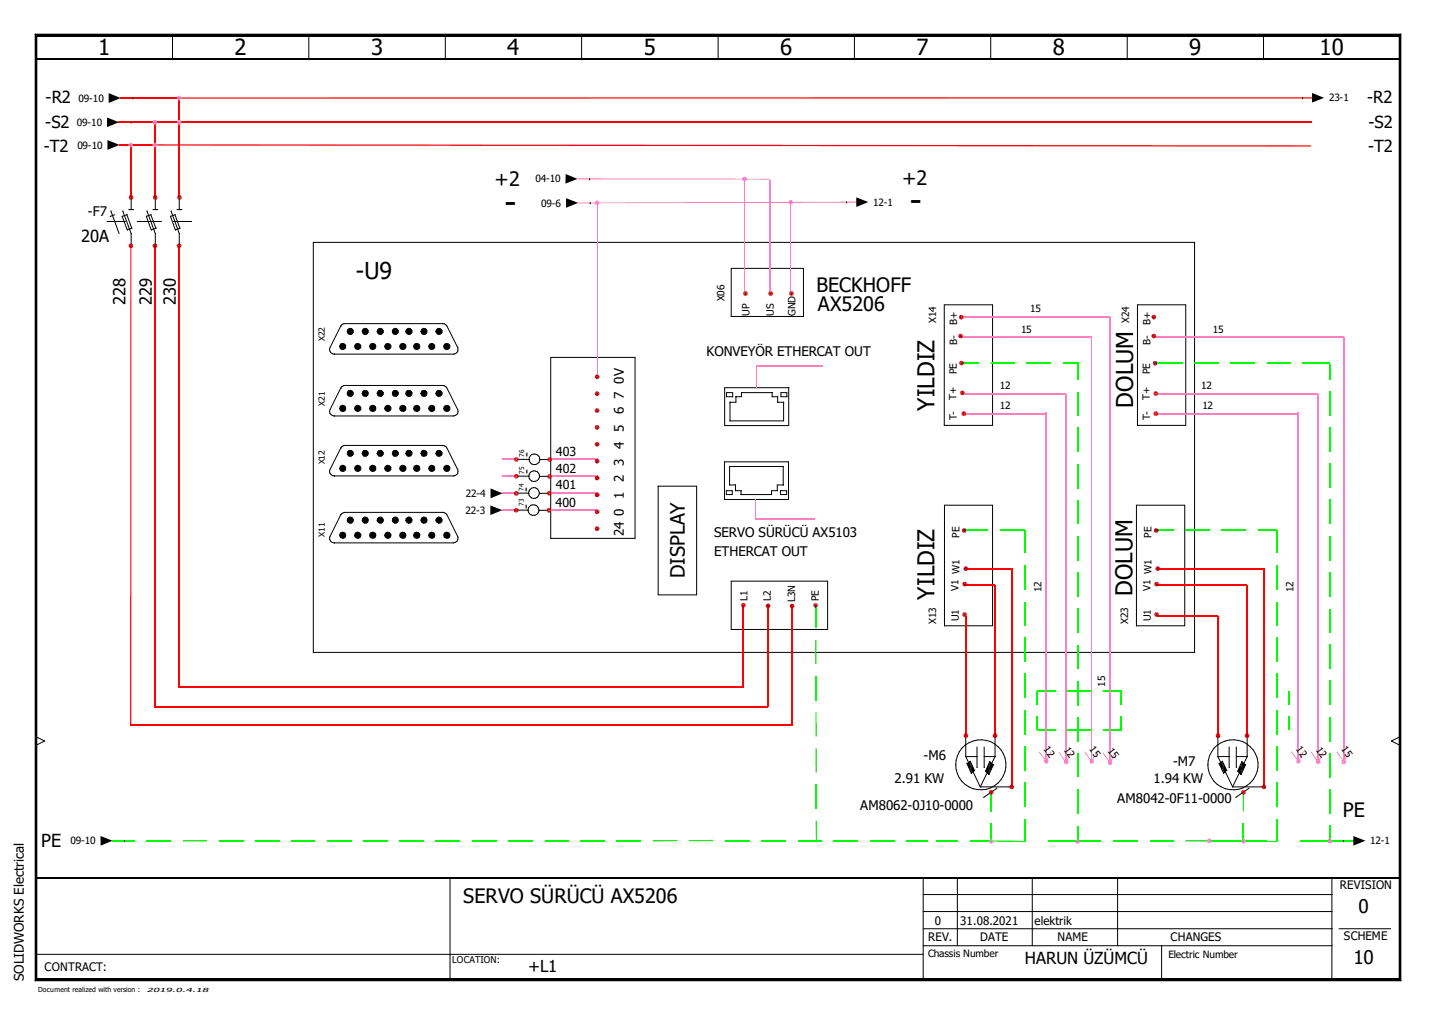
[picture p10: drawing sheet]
<svg xmlns="http://www.w3.org/2000/svg" width="297mm" height="210mm" viewBox="0 0 297 210" stroke-linecap="round" stroke-linejoin="round" font-family="sans-serif">
<defs><g id="words">
<g font-size="6.9">
<text x="104.4" y="44.2">-</text>
<text x="188.2" y="43.8">-</text>
</g>
<g font-size="4.8">
<text x="73.6" y="57.7">-U9</text>
<text x="193.3" y="85" transform="rotate(-90 193.3 85)">YILDIZ</text>
<text x="234.4" y="84.3" transform="rotate(-90 234.4 84.3)">DOLUM</text>
<text x="193.3" y="124" transform="rotate(-90 193.3 124)">YILDIZ</text>
<text x="234.2" y="123.2" transform="rotate(-90 234.2 123.2)">DOLUM</text>
</g>
<g font-size="4.6">
<text x="20.3" y="11.3">1</text>
<text x="48.5" y="11.3">2</text>
<text x="76.7" y="11.3">3</text>
<text x="104.9" y="11.3">4</text>
<text x="133.2" y="11.3">5</text>
<text x="161.4" y="11.3">6</text>
<text x="189.6" y="11.3">7</text>
<text x="217.8" y="11.3">8</text>
<text x="246" y="11.3">9</text>
<text x="273" y="11.3">10</text>
</g>
<g font-size="4.1">
<text x="102.3" y="38.4">+2</text>
<text x="186.6" y="38.2">+2</text>
<text x="168.9" y="60.3">BECKHOFF</text>
<text x="169.2" y="64.3">AX5206</text>
<text x="141.7" y="119.6" transform="rotate(-90 141.7 119.6)">DISPLAY</text>
<text x="277.7" y="169">PE</text>
<text x="95.8" y="186.6">SERVO SÜRÜCÜ AX5206</text>
</g>
<g font-size="3.9">
<text x="281" y="188.8">0</text>
<text x="279.9" y="199.4">10</text>
</g>
<text font-size="3.7" x="8.5" y="175.1">PE</text>
<g font-size="3.4">
<text x="9.4" y="21.3">-R2</text>
<text x="282.8" y="21.3">-R2</text>
<text x="9.4" y="26.4">-S2</text>
<text x="283.1" y="26.4">-S2</text>
<text x="9.1" y="31.5">-T2</text>
<text x="283" y="31.5">-T2</text>
<text x="16.8" y="50">20A</text>
<text x="25.9" y="63.1" transform="rotate(-90 25.9 63.1)">228</text>
<text x="31.4" y="63.1" transform="rotate(-90 31.4 63.1)">229</text>
<text x="36.4" y="63.1" transform="rotate(-90 36.4 63.1)">230</text>
<text x="109.3" y="201.1">+L1</text>
<text x="212" y="199.4">HARUN ÜZÜMCÜ</text>
</g>
<g font-size="2.7">
<text x="18.2" y="44.6">-F7</text>
<text x="146.2" y="73.7">KONVEYÖR ETHERCAT OUT</text>
<text x="129.1" y="89.3" transform="rotate(-90 129.1 89.3)">5</text>
<text x="129.1" y="85.7" transform="rotate(-90 129.1 85.7)">6 7 0V</text>
<text x="109.9" y="94.5" transform="rotate(-90 109.9 94.5)">-</text>
<text x="129.1" y="92.8" transform="rotate(-90 129.1 92.8)">4</text>
<text x="109.8" y="101.7" transform="rotate(-90 109.8 101.7)">-</text>
<text x="109.9" y="98.1" transform="rotate(-90 109.9 98.1)">-</text>
<text x="129.1" y="99.8" transform="rotate(-90 129.1 99.8)">2 3</text>
<text x="109.7" y="105.3" transform="rotate(-90 109.7 105.3)">-</text>
<text x="129.1" y="106.8" transform="rotate(-90 129.1 106.8)">0</text>
<text x="129.1" y="103.2" transform="rotate(-90 129.1 103.2)">1</text>
<text x="129.1" y="110.9" transform="rotate(-90 129.1 110.9)">24</text>
<text x="147.7" y="111.1">SERVO SÜRÜCÜ AX5103</text>
<text x="147.7" y="114.9">ETHERCAT OUT</text>
<text x="191" y="157.3">-M6</text>
<text x="238.6" y="161.9">1.94 KW</text>
<text x="242.7" y="158.4">-M7</text>
<text x="177.9" y="167.6">AM8062-0J10-0000</text>
<text x="185" y="162">2.91 KW</text>
<text x="231.1" y="166">AM8042-0F11-0000</text>
<text x="4.9" y="202.8" transform="rotate(-90 4.9 202.8)">SOLIDWORKS Electrical</text>
</g>
<g font-size="2.6">
<text x="115" y="94.2">403</text>
<text x="115" y="101.2">401</text>
<text x="115" y="97.7">402</text>
<text x="114.9" y="104.8">400</text>
</g>
<g font-size="2.4">
<text x="277.2" y="183.8">REVISION</text>
<text x="193.4" y="191.3">0</text>
<text x="198.6" y="191.3">31.08.2021</text>
<text x="214" y="191.3">elektrik</text>
<text x="192" y="194.7">REV.</text>
<text x="202.7" y="194.7">DATE</text>
<text x="218.7" y="194.7">NAME</text>
<text x="242.1" y="194.7">CHANGES</text>
<text x="278" y="194.4">SCHEME</text>
<text x="9.2" y="200.9">CONTRACT:</text>
</g>
<g font-size="2.1">
<text x="16.3" y="21">09-10</text>
<text x="274.9" y="21">23-1</text>
<text x="15.9" y="26">09-10</text>
<text x="16" y="30.7">09-10</text>
<text x="110.7" y="37.7">04-10</text>
<text x="112" y="42.7">09-6</text>
<text x="180.6" y="42.5">12-1</text>
<text x="149.9" y="62.3" transform="rotate(-90 149.9 62.3)">X06</text>
<text x="155.1" y="65.3" transform="rotate(-90 155.1 65.3)">UP</text>
<text x="160.1" y="65.3" transform="rotate(-90 160.1 65.3)">US</text>
<text x="164.5" y="65.3" transform="rotate(-90 164.5 65.3)">GND</text>
<text x="213.1" y="64.6">15</text>
<text x="193.6" y="66.8" transform="rotate(-90 193.6 66.8)">X14</text>
<text x="198" y="71.2" transform="rotate(-90 198 71.2)">B-</text>
<text x="198" y="67.1" transform="rotate(-90 198 67.1)">B+</text>
<text x="211.2" y="68.8">15</text>
<text x="233.6" y="66.8" transform="rotate(-90 233.6 66.8)">X24</text>
<text x="238" y="71.2" transform="rotate(-90 238 71.2)">B-</text>
<text x="238" y="67.1" transform="rotate(-90 238 67.1)">B+</text>
<text x="250.9" y="68.8">15</text>
<text x="197.9" y="77.4" transform="rotate(-90 197.9 77.4)">PE</text>
<text x="237.9" y="77.4" transform="rotate(-90 237.9 77.4)">PE</text>
<text x="197.9" y="82.7" transform="rotate(-90 197.9 82.7)">T+</text>
<text x="206.8" y="80.4">12</text>
<text x="237.9" y="82.7" transform="rotate(-90 237.9 82.7)">T+</text>
<text x="248.5" y="80.4">12</text>
<text x="197.9" y="86.9" transform="rotate(-90 197.9 86.9)">T-</text>
<text x="206.8" y="84.5">12</text>
<text x="237.9" y="86.9" transform="rotate(-90 237.9 86.9)">T-</text>
<text x="248.7" y="84.5">12</text>
<text x="96.3" y="106.3">22-3</text>
<text x="96.3" y="102.8">22-4</text>
<text x="198.5" y="111.2" transform="rotate(-90 198.5 111.2)">PE</text>
<text x="238.2" y="111.2" transform="rotate(-90 238.2 111.2)">PE</text>
<text x="154.6" y="124.3" transform="rotate(-90 154.6 124.3)">L1</text>
<text x="159.5" y="124.3" transform="rotate(-90 159.5 124.3)">L2</text>
<text x="164.5" y="124.5" transform="rotate(-90 164.5 124.5)">L3N</text>
<text x="169.4" y="124.4" transform="rotate(-90 169.4 124.4)">PE</text>
<text x="198.3" y="122.3" transform="rotate(-90 198.3 122.3)">V1 W1</text>
<text x="215.4" y="122.5" transform="rotate(-90 215.4 122.5)">12</text>
<text x="238" y="122.3" transform="rotate(-90 238 122.3)">V1 W1</text>
<text x="267.6" y="122.5" transform="rotate(-90 267.6 122.5)">12</text>
<text x="193.6" y="129" transform="rotate(-90 193.6 129)">X13</text>
<text x="198.3" y="128.4" transform="rotate(-90 198.3 128.4)">U1</text>
<text x="233.3" y="129" transform="rotate(-90 233.3 129)">X23</text>
<text x="238" y="128.4" transform="rotate(-90 238 128.4)">U1</text>
<text x="228.6" y="142" transform="rotate(-90 228.6 142)">15</text>
<text x="215.8" y="154.9" transform="rotate(53 215.8 154.9)">12</text>
<text x="220" y="155.1" transform="rotate(55 220 155.1)">12</text>
<text x="225.2" y="155" transform="rotate(53 225.2 155)">15</text>
<text x="229" y="155.2" transform="rotate(53 229 155.2)">15</text>
<text x="268" y="154.9" transform="rotate(53 268 154.9)">12</text>
<text x="272.1" y="155.1" transform="rotate(55 272.1 155.1)">12</text>
<text x="277.4" y="155" transform="rotate(53 277.4 155)">15</text>
<text x="14.6" y="174.6">09-10</text>
<text x="283.4" y="174.6">12-1</text>
<text x="192" y="198">Chassis Number</text>
<text x="241.7" y="198.1">Electric Number</text>
</g>
<text font-size="1.9" x="93.6" y="199.2">LOCATION:</text>
<g font-size="1.8">
<text x="67.2" y="70.6" transform="rotate(-90 67.2 70.6)">X22</text>
<text x="67.2" y="83.9" transform="rotate(-90 67.2 83.9)">X21</text>
<text x="67.2" y="96.1" transform="rotate(-90 67.2 96.1)">X12</text>
<text x="67.2" y="111" transform="rotate(-90 67.2 111)">X11</text>
</g>
<g font-size="1.4">
<text x="108.4" y="94.5" transform="rotate(-90 108.4 94.5)">76</text>
<text x="108.4" y="101.5" transform="rotate(-90 108.4 101.5)">74</text>
<text x="108.4" y="98" transform="rotate(-90 108.4 98)">75</text>
<text x="108.3" y="104.6" transform="rotate(-90 108.3 104.6)">73</text>
<text x="7.9" y="205.2">Document realized with version :</text>
</g>
<text font-size="1.2" x="30.3" y="205.1">2019.0.4.18</text>
</g></defs>
<path d="M.1 0h296.8v209.8h-296.8z" fill="none" stroke="#fff" stroke-width=".21"/>
<g fill="none" stroke="#000" stroke-width=".21">
<path d="M7.3 7.1l.3 .4zM7.3 7.1h282.5zM7.3 7.1v195.7zM7.3 7.1h282.5v195.7h-282.5zM7.6 7.5h281.8zM7.6 7.5v194.9zM7.6 7.5h281.8v194.9h-281.8zM35.7 7.2v5M63.9 7.2v5M92.2 7.2l-.1 5M120.4 7.2l-.1 5M148.6 7.2l-.1 5"/>
<path d="M176.8 7.2l-.1 5M205 7.2l-.1 5M233.2 7.2v5M261.4 7.2v5M289.4 7.5v194.9zM289.8 7.1l-.4 .4zM289.8 7.1v195.7zM22.1 45.8h3.8M22.9 43.6h.1M22.9 43.6l1.7 4.7M23.7 44.4l-.8 .3M25.3 44.7l1 2.8"/>
<path d="M25.3 44.7h.1M25.4 43.6l1.7 4.7M26.2 44.4l1.1 2.8M26.2 44.4h.1M26.2 44.4l-.9 .3M26.3 47.5h.1M26.6 43.3h1M26.8 47.4h.1M27.1 40.9v2.4M27.1 48.3v2.5M27.1 48.3h.1M27.3 47.2l-1 .3"/>
<path d="M27.3 47.2h.1M28.4 45.8h5M30.3 44.7h.1M30.3 44.7l1 2.8M30.4 43.6l1.7 4.7M31.2 44.4h.1M31.2 44.4l-.9 .3M31.2 44.4l1.1 2.8M31.3 47.5h.1M31.6 43.3h1M31.7 47.4h.1M31.7 47.4l-.4 .1"/>
<path d="M32.1 40.9v2.4M32.1 48.3v2.5M32.1 48.3h.1M32.3 47.2h.1M32.3 47.2l-.6 .2M35.3 44.7h.1M35.3 44.7l1 2.8M35.4 43.6l1.7 4.7M35.9 45.8h3.7M36.2 44.4h.1M36.2 44.4l-.9 .3M36.2 44.4l1 2.8"/>
<path d="M36.3 47.5h.1M36.6 43.3h1M36.7 47.4h.1M37.1 48.3h.1M37.1 40.9v2.4M37.1 48.3v2.5M37.2 47.2h.1M37.2 47.2l-.9 .3M151.3 55.5h14.9v9.9h-14.9zM247.1 50.1v84.8M247.1 50.1h-182.3v84.8h182.3M70.3 71.6h.1"/>
<path d="M70.4 71.6h.5M70.5 67.4h.1M70.5 67.4l-2.2 4.4a.97 .97 0 0 0 .8 1.4h24.8M70.7 71.5l.3-.1 .2 .4-.3 .1-.2-.1zM70.7 71.5h.3v.3h-.3zM70.8 71.5h.2v.3h-.2zM70.8 71.6l.1 .1zM71.8 68.5h.1M72.3 68.4h.3v.3h-.3zM72.3 68.5h.3v.1h-.3zM72.4 68.5h.1h-.5M73.4 71.6h.1"/>
<path d="M73.5 71.6h.5M73.8 71.6l.1 .2h.2M73.9 71.6l.2 .2M74 71.6h.1l-.1 .1zM74.1 71.5v.1M74.1 71.5l-.2 .1M74.1 71.6v.2M74.1 71.5v.3M74.1 71.5l-.3 .1M74.9 68.5h.1M75.1 68.5l.5 .1-.1-.1M75.5 68.5h.1"/>
<path d="M76.5 71.6h.1M76.6 71.6h.5M76.9 71.5l.4-.1 .1 .4-.4 .1-.2-.3zM77 71.5h.3v.3h-.3zM77 71.5h.2v.3h-.2zM77 71.6l.2 .1zM78 68.5h.1M78.2 68.5l.1 .3M78.3 68.3a.47 .47 0 0 1 .6-.2 .47 .47 0 0 1 .2 .6 .47 .47 0 0 1-.4 .3 .47 .47 0 0 1-.4-.2M78.3 68.3l-.1 .2M78.3 68.5v.3M78.3 68.3l.5-.1 .3 .3-.3 .4-.5-.1"/>
<path d="M78.3 68.3v.2M78.5 68.4h.3v.3h-.3zM78.6 68.5h.2v.1h-.2zM78.6 68.5h.1h-.5M79.6 71.6h.1M79.8 71.6h.4M80.1 71.5h.2v.3h-.2zM80.2 71.6h.1l-.1 .1zM81.1 68.5h.1M81.7 68.5h.2v.1h-.2zM81.7 68.5l.1 .1-.5-.1M82.7 71.6h.1"/>
<path d="M82.8 71.6h.5M83.1 71.5l.4-.1 .1 .4-.3 .1-.2-.3zM83.2 71.5h.3v.1v.2h-.3M83.2 71.5v.3M83.2 71.5l.3 .1-.3 .2M83.3 71.6l.1 .1zM83.9 68.5h.1M84.5 68.4h.2v.3h-.2zM84.5 68.5h.2v.1h-.2zM84.5 68.5h.2h-.6M85.6 71.6h.1M85.7 71.6h.5"/>
<path d="M86.1 71.5h.3v.3h-.3zM86.1 71.5h.2v.3h-.2zM86.1 71.6l.2 .1zM87.1 68.5h.1M87.5 68.4h.3v.3h-.3zM87.6 68.5h.2v.1h-.2zM87.7 68.5l.1 .1-.6-.1M88.7 71.6h.1M88.8 71.6h.5M89.1 71.5l.3-.1 .2 .4-.3 .1-.2-.1zM89.2 71.5h.2v.3h-.2zM89.2 71.6l.2 .1z"/>
<path d="M90.2 68.5h.1M90.3 68.5h.6M90.3 68.5l.1 .3M90.4 68.3l.5-.2a.47 .47 0 0 1 .4 .4 .47 .47 0 0 1-.4 .5l-.5-.2M90.4 68.3l-.1 .2M90.5 68.3v.5M90.5 68.3l.4-.1 .3 .3-.3 .4-.4-.1M90.7 68.4l.1-.1 .2 .2-.2 .2zM90.7 68.5l.1 .2 .1-.2M90.7 68.5l.1-.1 .1 .1M90.8 68.5h.1M91.6 79.7l.6 .3 .3 .3 2.2 4.4"/>
<path d="M91.6 66.9l.3 .1 .6 .4 2.2 4.4M91.6 79.7h-20.3l-.6 .3-.2 .3M91.6 66.9h-20.3l-.3 .1-.5 .4M91.8 71.6h.1M91.9 71.6h.5M92.3 71.5v.3M92.3 71.5h.3v.1v.2h-.3M92.3 71.5l.3 .1-.3 .2M92.4 71.6h.1l-.1 .1zM94.7 71.8a.97 .97 0 0 1-.9 1.4M94.7 71.8h.1M113.9 73.9h17.5v37.4h-17.5z"/>
<path d="M123.5 77.9h.1M154.2 60.7h.1M159.4 60.7h.1M163.7 60.7h.1M195.3 63h10v25h-10zM198.7 65.6h.1M198.7 69.5h.1M198.9 75.1h.1M235.3 63h10v25h-10zM238.7 69.5h.1M238.7 65.6h.1M238.8 75.1h.1"/>
<path d="M70.3 96.9h.1M70.3 84.5h.1M70.4 96.9h.5M70.4 84.5h.5M70.5 92.7h.1M70.5 92.7l-2.2 4.4a.93 .93 0 0 0 .8 1.3h24.8M70.5 80.3h.1M70.5 80.3l-2.2 4.4a.93 .93 0 0 0 .8 1.3h24.8M70.7 96.7h.3v.3h-.3zM70.7 84.3h.3v.3h-.3zM70.8 96.5l.4 .1 .1 .3-.1 .2-.4 .1M70.8 84.4h.2v.1h-.2z"/>
<path d="M70.8 96.5l-.3 .4 .3 .3M70.8 84.5l.1-.1v.1zM70.8 96.9l.1-.1v.1zM71 96.5l.2 .4-.2 .3M71 96.9l-.1 .1M71 96.9l-.2-.1 .1 .2M71.8 93.8h.1M71.8 81.4h.1M72 93.8h.4M72 81.4h.4M72.3 93.6h.3v.3h-.3zM72.3 81.2h.3v.3h-.3z"/>
<path d="M72.3 81.2h.3v.2h-.3zM72.4 81.3l.1 .1zM72.4 93.7l.1 .1h-.1zM73.4 96.9h.1M73.4 84.5h.1M73.5 96.9h.5M73.5 96.9l.1 .2M73.5 84.5h.5M73.5 84.5l.1 .2M73.6 84.2l.5-.2a.47 .47 0 0 1 .4 .5 .47 .47 0 0 1-.4 .4l-.5-.2M73.6 96.6l.5-.2a.47 .47 0 0 1 .4 .5 .47 .47 0 0 1-.4 .4l-.5-.2M73.6 96.6l-.1 .3"/>
<path d="M73.6 84.2l-.1 .3M73.7 84.2v.5M73.7 84.2l.4-.1 .3 .4-.3 .3-.4-.1M73.7 97.1l.4 .1M73.7 96.6v.5M73.8 96.9l.2 .2 .1-.1M73.9 84.5l.1 .1 .1-.1M73.9 96.9l.1 .1M73.9 84.5l.1-.2 .1 .2M73.9 84.3l.1-.1 .2 .3-.2 .2zM73.9 96.5l-.2 .4 .2 .3M74 84.4l.1 .1h-.1z"/>
<path d="M74.1 96.9l-.1-.1v.1M74.1 96.9l-.1 .1M74.1 96.8v.1M74.1 96.8l-.2 .1M74.1 96.9h-.1M74.1 96.5l-.4 .1M74.1 96.5a.38 .38 0 0 1 .2 .4 .38 .38 0 0 1-.2 .3M74.1 96.9h.1M74.1 96.7v.3M74.1 96.7l-.1-.1-.2 .3M74.1 96.5l.3 .4-.3 .3M74.9 93.8h.1"/>
<path d="M74.9 81.4h.1M75.1 93.8h.4M75.1 81.4h.4M75.2 93.8l.2-.4 .5 .2v.3l-.3 .2-.3-.2M75.2 93.8l.1 .1M75.2 81.4l.2-.4 .5 .2v.3l-.3 .2-.3-.2M75.2 81.4l.1 .1M75.3 81.2l.4-.1 .1 .3-.3 .2-.2-.1zM75.3 93.6l.4-.1 .1 .4-.3 .1-.2-.1zM75.4 93.6h.3v.3h-.3zM75.4 81.2h.3v.3h-.3zM75.5 81.4l.1-.1z"/>
<path d="M75.5 93.8l.1-.1v.1zM75.5 81.2h.1v.2h-.1zM75.5 93.6h.1v.3h-.1zM76.5 96.9h.1M76.5 84.5h.1M76.6 96.9h.5M76.6 84.5h.5M77 84.3h.3v.3h-.3zM77 96.7h.3v.3h-.3zM77 96.5l.5 .1v.3v.2l-.5 .1M77 84.4h.2v.1h-.2zM77 96.8h.2v.1h-.2z"/>
<path d="M77 96.5l-.3 .4 .3 .3M77 84.5l.2-.1-.1 .1zM77 96.9l.2-.1-.1 .1zM77.2 96.5l.3 .4-.3 .3M78 93.8h.1M78 81.4h.1M78.2 93.8h.5M78.2 93.8l.3 .4M78.2 81.4h.5M78.3 81.1l.4-.2 .3 .1 .1 .2-.1 .5a.48 .48 0 0 1-.5 .1 .48 .48 0 0 1-.3-.4M78.3 93.5l.4-.2 .4 .3-.1 .5-.5 .1M78.3 93.5l-.1 .3"/>
<path d="M78.3 93.8l.2 .3M78.3 81.4l.2 .3 .5-.1M78.3 81.1l-.1 .3M78.3 93.5l.5-.2 .3 .5-.1 .2M78.3 93.8l.3 .3 .3-.2M78.3 93.8l.3-.4h.2l.2 .4-.1 .1M78.3 81.4l.3 .3 .3-.2M78.3 93.5v.3M78.3 81.4l.3-.4h.2l.2 .4-.1 .1M78.3 81.1l.5-.2 .3 .5-.1 .2M78.3 81.1v.3M78.5 81.2h.3v.3h-.3z"/>
<path d="M78.5 93.6h.3v.3h-.3zM78.6 81.2h.2v.2h-.2zM78.6 93.6h.2v.3h-.2zM78.7 81.3v.1zM78.7 93.7v.1zM79 94l-.5 .1M79.6 96.9h.1M79.6 84.5h.1M79.8 96.9h.4M79.8 84.5h.4M80.1 96.5l-.2 .4 .2 .3M80.2 84.4l.1 .1h-.1z"/>
<path d="M80.2 96.8l.1 .1h-.1zM80.3 96.5l-.4 .1-.1 .3 .1 .2 .4 .1M80.3 96.5a.38 .38 0 0 1 .3 .4 .38 .38 0 0 1-.3 .3M80.3 96.5l.3 .4-.3 .3M81.1 93.8h.1M81.1 81.4h.1M81.3 93.8h.4M81.3 81.4h.4M81.6 81.2l.3-.1 .1 .3-.3 .2-.1-.1zM81.6 93.6l.3-.1 .1 .4-.3 .1-.1-.1zM81.7 81.2h.2v.2h-.2zM81.7 93.6h.2v.3h-.2z"/>
<path d="M81.7 81.2h.2v.3h-.2zM81.7 81.4l.1-.1zM81.7 93.8h.1zM81.8 93.7h.1M82.7 96.9h.1M82.7 84.5h.1M82.8 96.9h.5M82.8 84.5h.5M82.9 96.9l.3 .3M83 96.9l.2 .3M83.2 84.3h.3v.3h-.3zM83.2 96.7v.3"/>
<path d="M83.2 96.7l.2-.1 .1 .3-.1 .2-.2-.1M83.2 96.5l.5 .1v.3v.2l-.5 .1M83.2 96.5l-.3 .4M83.2 96.5l-.2 .4M83.2 96.8v.1M83.2 96.9l.2 .1M83.2 96.8h.2v.2M83.2 84.4h.2v.1h-.2zM83.3 84.5l.1-.1v.1zM83.3 96.9l.1-.1v.1zM83.4 96.5l.3 .4-.3 .3M83.9 93.8h.1"/>
<path d="M83.9 81.4h.1M84.1 93.8h.5M84.1 81.4h.5M84.3 93.6v.3M84.3 93.6l.4-.2 .3 .4-.3 .3-.4-.2M84.3 81.2l.4-.2 .3 .4-.3 .3-.4-.2M84.3 81.2v.3M84.4 81.2l.1-.1 .3 .1-.1 .4-.3-.1M84.4 93.6l.1-.1 .3 .1-.1 .4-.3-.1M84.4 93.6v.3M84.4 81.2v.3M84.5 93.6h.2v.3h-.2z"/>
<path d="M84.5 81.2h.2v.3h-.2zM84.5 81.2h.2v.2h-.2zM84.5 81.3l.2 .1zM84.6 93.7l.1 .1h-.2zM85.6 96.9h.1M85.6 84.5h.1M85.7 96.9h.5M85.7 84.5h.5M86.1 84.3h.3v.3h-.3zM86.1 96.7h.3v.3h-.3zM86.1 84.4h.2v.1h-.2zM86.1 96.5l-.3 .4 .3 .3"/>
<path d="M86.1 96.8h.2v.1h-.2zM86.1 84.4l.2 .1zM86.1 96.8l.2 .1zM86.3 96.5l.3 .4-.3 .3M87.1 93.8h.1M87.1 81.4h.1M87.2 93.8h.5M87.2 81.4h.5M87.5 93.6l.3-.1 .2 .4-.3 .1-.2-.1zM87.5 81.2l.3-.1 .2 .3-.3 .2-.2-.1zM87.5 93.6h.3v.3h-.3zM87.5 81.2h.3v.3h-.3z"/>
<path d="M87.6 81.2h.2v.2h-.2zM87.6 93.6h.2v.3h-.2zM87.6 81.4l.2-.1zM87.6 93.8l.1-.1 .1 .1zM88.7 96.9h.1M88.7 84.5h.1M88.8 96.9h.5M88.8 84.5h.5M89 96.9l.2 .3M89.2 96.5h.2M89.2 97.2h.2M89.2 96.5l-.3 .4 .3 .3"/>
<path d="M89.2 96.5l-.2 .4M89.2 96.9l.2-.1-.1 .1M89.2 96.9h.1M89.3 84.4l.1 .1h-.2M89.3 84.4l-.1 .1M89.4 96.5l.3 .4-.3 .3M89.4 96.5a.38 .38 0 0 1 .3 .4 .38 .38 0 0 1-.3 .3M90.2 93.8h.1M90.2 81.4h.1M90.3 93.8h.5M90.3 81.4h.5M90.4 81.1l.5-.2 .4 .3v.3l-.4 .3h-.3l-.3-.4"/>
<path d="M90.4 93.5l.5-.2 .2 .1 .2 .5-.4 .3h-.3l-.3-.4M90.4 93.5l-.1 .3M90.4 81.1l-.1 .3M90.5 93.5l-.1 .3 .3 .3 .4-.1M90.5 93.5l.4-.2 .2 .2v.5M90.5 81.1l-.1 .3 .3 .3 .4-.1M90.5 81.1l.4-.2 .2 .2v.5M90.7 81.4l.1-.2 .1 .2M90.7 93.6h.2v.3h-.2zM90.7 93.8l.1 .1 .1-.1M90.7 93.8l.1-.2 .1 .2M90.7 81.2h.2v.3h-.2z"/>
<path d="M90.7 81.4l.1 .1 .1-.1M90.8 81.3l.1 .1zM90.8 93.7l.1 .1zM91.6 92.1l.6 .3 .3 .3 2.2 4.4M91.6 92.1h-20.3l-.6 .3-.2 .3M91.8 96.9h.1M91.8 84.5h.1M91.9 96.9l.1 .2M91.9 96.9h.5M91.9 84.5l.1 .2M91.9 84.5h.5M92 84.2a.47 .47 0 0 1 .6-.2 .47 .47 0 0 1 .3 .6 .47 .47 0 0 1-.4 .3 .47 .47 0 0 1-.5-.2"/>
<path d="M92 96.6a.47 .47 0 0 1 .6-.2 .47 .47 0 0 1 .3 .6 .47 .47 0 0 1-.4 .3 .47 .47 0 0 1-.5-.2M92 96.9l.1 .2M92 96.6l-.1 .3M92 84.5l.1 .2M92 84.2l-.1 .3M92.1 96.9l.2 .3M92.1 97.1l.2 .1M92.1 96.6l-.1 .3M92.1 84.2l.4-.1 .3 .4-.3 .3-.4-.1M92.1 84.2l-.1 .3M92.3 96.5h.2M92.3 84.3h.3v.3h-.3z"/>
<path d="M92.3 96.7v.3M92.3 96.7l.1-.1 .2 .3-.2 .2-.1-.1M92.3 97.2h.2M92.3 96.5l-.2 .1M92.3 96.5l-.2 .4M92.3 96.8v.1M92.3 96.9l.1 .1M92.3 96.8l.3 .1-.2 .1M92.3 84.4h.2v.1h-.2zM92.4 84.4l.1 .1h-.1zM92.4 96.8l.1 .1h-.1zM92.5 96.5l.3 .4-.3 .3"/>
<path d="M94.7 97.1a.93 .93 0 0 1-.9 1.3M94.7 97.1h.1M94.7 84.7a.93 .93 0 0 1-.9 1.3M94.7 84.7h.1M123.5 98.8h.1M123.5 95.4h.1M123.5 91.9h.1M123.5 88.4h.1M123.5 84.9h.1M123.5 81.4h.1M149.9 95.5h13.2v7.8h-13.2zM150.3 81.2h1.2l.1 .8h-1.3z"/>
<path d="M160.9 82v1.2h1.2M160.9 82h-1.2l.1-.8h-6.4v.8h-1.2v1.2h-1.2v3.8h11.1v-3.8M161.5 81.2h1.3v.8h-1.3zM162 96.5v3.8M162 96.5h-11.1v3.8h1.3M163.1 80.2v7.8h-13.2v-7.8h13.3M199 81.2h.1M199.3 85.3h.1M239 81.2h.1M239.2 85.3h.1M70.3 110.7h.1M70.4 110.7h.5"/>
<path d="M70.5 106.5h.1M70.5 106.5l-2.2 4.4a.94 .94 0 0 0 .8 1.4h24.8M70.5 110.7l.3-.3h.2l.2 .3-.2 .3-.4-.1M70.7 110.5l.3-.1 .2 .4-.3 .2-.2-.1zM70.9 110.5h-.2v.3h.3l.1-.1M70.9 110.5l.2 .2M70.9 110.6v.1h-.1zM70.9 110.5l-.1 .3 .2-.1M70.9 110.5l.1 .2M71.8 107.6h.1M72 107.6h.4M72.3 107.4h.3v.3h-.3z"/>
<path d="M72.3 107.5h.3v.2h-.3zM72.4 107.5l.1 .1-.1 .1zM73.4 110.7h.1M73.5 110.7h.5M73.8 110.5l.3-.1 .1 .4-.2 .2-.2-.1zM73.9 110.7l.1 .1 .1-.1M74 110.6v.1zM74 110.5l.2 .2-.1 .1-.3-.1M74 110.5l-.2 .2M74 110.5l.1 .2M74 110.5l-.1 .2M74.9 107.6h.1"/>
<path d="M75.1 107.6h.4M75.5 107.6l.1-.1v.2zM75.5 107.5h.1v.2h-.1zM76.5 110.7h.1M76.6 110.7h.5M76.9 110.5l.4-.1 .1 .4-.4 .2-.2-.3zM77 110.5h.3v.3h-.3zM77 110.6h.2v.2h-.2zM77 110.7l.1-.1 .1 .1zM78 107.6h.1M78.2 107.6h.5M78.2 107.6l.1 .2"/>
<path d="M78.3 107.6v.2M78.3 107.3l.4-.2a.48 .48 0 0 1 .4 .6 .48 .48 0 0 1-.6 .3l-.2-.2M78.3 107.3l-.1 .3M78.3 107.3l.5-.1 .3 .4-.3 .4-.5-.2M78.3 107.3v.3M78.5 107.4h.3v.3h-.3zM78.6 107.5h.2v.2h-.2zM78.6 107.5l.1 .1v.1zM79.6 110.7h.1M79.8 110.7h.4M80.1 110.5h.2v.3h-.2zM80.2 110.7h.1z"/>
<path d="M80.2 110.5l-.1 .3M80.2 110.5l.1 .2-.2 .1M81.1 107.6h.1M81.3 107.6h.4M81.7 107.4l.3 .2-.3 .1M81.7 107.5l.2 .1M81.7 107.4v.3M81.7 107.7h.2M81.7 107.5v.2M81.7 107.5l.1 .2zM82.7 110.7h.1M82.8 110.7h.5"/>
<path d="M83.1 110.5l.4-.1 .1 .4-.3 .2-.2-.3zM83.2 110.5h.3v.3h-.3zM83.3 110.7l.1-.1v.1zM83.4 110.5l-.2 .2 .2 .1M83.4 110.5v.3M83.9 107.6h.1M84.1 107.6h.5M84.1 107.6l.3-.5h.3a.5 .5 0 0 1 .4 .5 .5 .5 0 0 1-.4 .5l-.3-.1-.2-.2M84.4 107.4l.3-.1v.5l-.3-.1zM84.5 107.5l.2 .1-.1 .1zM84.7 107.6l-.1-.2-.1 .3 .3-.1-.2-.2-.2 .2 .2 .2 .1-.1M85.6 110.7h.1"/>
<path d="M85.7 110.7h.5M86.1 110.5h.3v.3h-.3zM86.1 110.6h.2v.2h-.2zM86.1 110.7h.2zM87.1 107.6h.1M87.2 107.6h.5M87.5 107.4h.3v.3h-.3zM87.6 107.5h.2v.2h-.2zM87.7 107.5v.2zM88.7 110.7h.1M88.8 110.7h.5M89 110.7l.2-.3h.2a.38 .38 0 0 1 .3 .3 .38 .38 0 0 1-.3 .3l-.4-.1"/>
<path d="M89 110.7v.2M89.1 110.5l.3-.1 .2 .4-.3 .2-.2-.1zM89.2 110.5h.2v.3h-.2zM89.2 110.7l.1-.1v.1M89.2 110.7h.1M89.3 110.5l.1 .2-.2 .1M89.3 110.5l-.1 .3M90.2 107.6h.1M90.3 107.6h.5M90.3 107.6l.1 .2M90.4 107.3l.5-.2a.5 .5 0 0 1 .4 .5 .5 .5 0 0 1-.4 .5l-.3-.1-.2-.2M90.4 107.3l-.1 .3"/>
<path d="M90.5 107.3l.4-.1 .3 .4-.3 .4-.4-.2M90.5 107.3v.5M90.6 107.6l.2 .2 .1-.1M90.7 107.6l.2 .1M90.8 107.5l.1 .1-.1 .1zM90.9 107.5l-.2 .1M90.9 107.5v.1M90.9 107.6v.1M90.9 107.4v.3M90.9 107.4l-.3 .2M91.6 106l.6 .2 .3 .3 2.2 4.4M91.6 106h-20.3l-.6 .2-.2 .3"/>
<path d="M91.8 110.7h.1M91.9 110.7h.5M92.3 110.5h.3v.3h-.3zM92.3 110.6h.2v.2h-.2zM92.4 110.6l.1 .1zM94.7 110.9a.94 .94 0 0 1-.9 1.4M94.7 110.9h.1M123.5 109.3h.1M123.5 105.8h.1M123.5 102.4h.1M136.1 100.5h8v22.5h-8zM150.2 101.5h1.3v.8h-1.3z"/>
<path d="M152.1 100.3v1.2h1.2M153.3 101.5v.8h6.3M159.6 101.5v.8M159.6 101.5h1.2M161.5 101.5h1.2v.8h-1.2zM162 100.3h-1.2v1.2M195.4 104.5h9.9v24.9h-9.9zM199.5 109.7h.1M199.6 117.4h.1M235.1 104.5h10v24.9h-10zM239.2 109.7h.1M239.3 117.4h.1"/>
<path d="M151.3 120.2h19.9v10h-19.9zM153.8 125.2h.1M158.7 125.2h.1M163.7 125.2h.1M168.7 125.2h.1M199.5 120.8h.1M199.5 127.1h.1M239.2 127.1h.1M239.2 120.8h.1M7.4 152.4l1.8 .8M9.2 153.2l-1.7 .9M9.2 153.2h.1"/>
<path d="M197.7 158.2h.1M199.8 152.1v4.4M199.8 156.5h2.3M199.8 156.5l3 6.2M200 157.9l.9 2M200 157.9h.1M200.7 157.4l-.7 .5M200.7 157.4h.1M200.7 157.4l.9 1.9M200.8 157.4v2.5M200.9 159.9h.1M201.6 159.3h.1"/>
<path d="M201.6 159.3l-.7 .6M202.1 154.5v4.2M203.6 156.5h2.3M203.6 154.5v4.2M203.9 159.5l.7 .7M203.9 159.5h.1M204.6 157.5v2.7M204.7 157.5l.8 .7M204.7 157.5l-.8 2M204.7 157.5h.1M205.5 158.2h.1M205.5 158.2l-.9 2"/>
<path d="M205.8 152.1v4.4l-3 6.2M287.8 153.2l1.8 .9M287.8 153.2h.1M289.6 152.4l-1.8 .8M202.8 162.7h6.6M204.6 160.2h.1M206.2 163l-2.7 1.9M7.4 197.4h183.6M93.1 181.5v21.1M191 195.6h84.5M191 192.1h84.5M191 188.5h84.5"/>
<path d="M191 185h84.5M191 181.5v21.1M198.1 181.5l-.1 14.1M213.6 181.5l-.1 14.1M231.2 181.5v14.1M240.3 195.6v7M275.5 181.5h.1M275.5 181.5v21.1M277 192.1h10.6M7.3 202.8h282.5zM7.6 202.4l-.3 .4zM7.6 202.4h281.8z"/>
<path d="M289.4 202.4l.4 .4z"/>
<circle cx="70.9" cy="71.6" r=".49"/>
<circle cx="70.9" cy="71.7" r=".62"/>
<circle cx="70.9" cy="71.6" r=".34"/>
<circle cx="70.9" cy="71.6" r=".42"/>
<circle cx="72.4" cy="68.5" r=".41"/>
<circle cx="72.4" cy="68.6" r=".49"/>
<circle cx="72.5" cy="68.5" r=".28"/>
<circle cx="72.5" cy="68.5" r=".36"/>
<circle cx="72.5" cy="68.5" r=".63"/>
<circle cx="74" cy="71.7" r=".62"/>
<circle cx="74" cy="71.6" r=".28"/>
<circle cx="74" cy="71.6" r=".42"/>
<circle cx="74" cy="71.6" r=".33"/>
<circle cx="74" cy="71.6" r=".49"/>
<circle cx="75.5" cy="68.5" r=".49"/>
<circle cx="75.5" cy="68.6" r=".2"/>
<circle cx="75.6" cy="68.5" r=".29"/>
<circle cx="75.6" cy="68.5" r=".42"/>
<circle cx="75.6" cy="68.5" r=".12"/>
<circle cx="75.6" cy="68.5" r=".63"/>
<circle cx="75.6" cy="68.5" r=".35"/>
<circle cx="77.1" cy="71.6" r=".49"/>
<circle cx="77.1" cy="71.7" r=".62"/>
<circle cx="77.1" cy="71.7" r=".42"/>
<circle cx="77.1" cy="71.6" r=".34"/>
<circle cx="78.7" cy="68.5" r=".64"/>
<circle cx="78.7" cy="68.5" r=".35"/>
<circle cx="78.7" cy="68.5" r=".28"/>
<circle cx="80.2" cy="71.7" r=".62"/>
<circle cx="80.2" cy="71.7" r=".42"/>
<circle cx="80.2" cy="71.6" r=".28"/>
<circle cx="80.2" cy="71.6" r=".33"/>
<circle cx="80.2" cy="71.6" r=".49"/>
<circle cx="81.8" cy="68.6" r=".49"/>
<circle cx="81.8" cy="68.5" r=".36"/>
<circle cx="81.8" cy="68.6" r=".2"/>
<circle cx="81.8" cy="68.5" r=".42"/>
<circle cx="81.8" cy="68.5" r=".63"/>
<circle cx="81.8" cy="68.5" r=".27"/>
<circle cx="83.3" cy="71.6" r=".34"/>
<circle cx="83.3" cy="71.6" r=".49"/>
<circle cx="83.3" cy="71.7" r=".62"/>
<circle cx="83.3" cy="71.7" r=".42"/>
<circle cx="84.6" cy="68.5" r=".42"/>
<circle cx="84.6" cy="68.5" r=".27"/>
<circle cx="84.6" cy="68.5" r=".64"/>
<circle cx="84.6" cy="68.6" r=".49"/>
<circle cx="84.6" cy="68.5" r=".35"/>
<circle cx="86.2" cy="71.7" r=".41"/>
<circle cx="86.2" cy="71.6" r=".29"/>
<circle cx="86.2" cy="71.6" r=".49"/>
<circle cx="86.2" cy="71.7" r=".62"/>
<circle cx="86.2" cy="71.6" r=".34"/>
<circle cx="87.7" cy="68.6" r=".49"/>
<circle cx="87.7" cy="68.5" r=".35"/>
<circle cx="87.7" cy="68.5" r=".63"/>
<circle cx="87.7" cy="68.5" r=".27"/>
<circle cx="87.7" cy="68.5" r=".42"/>
<circle cx="89.3" cy="71.6" r=".49"/>
<circle cx="89.3" cy="71.7" r=".62"/>
<circle cx="89.3" cy="71.7" r=".42"/>
<circle cx="89.3" cy="71.6" r=".34"/>
<circle cx="90.8" cy="68.5" r=".63"/>
<circle cx="90.8" cy="68.5" r=".27"/>
<circle cx="90.8" cy="68.5" r=".35"/>
<circle cx="92.4" cy="71.6" r=".34"/>
<circle cx="92.4" cy="71.6" r=".29"/>
<circle cx="92.4" cy="71.6" r=".49"/>
<circle cx="92.4" cy="71.7" r=".4"/>
<circle cx="92.4" cy="71.7" r=".62"/>
<circle cx="70.9" cy="84.5" r=".49"/>
<circle cx="70.9" cy="96.9" r=".49"/>
<circle cx="70.9" cy="84.5" r=".35"/>
<circle cx="70.9" cy="96.9" r=".28"/>
<circle cx="70.9" cy="84.5" r=".28"/>
<circle cx="70.9" cy="84.4" r=".42"/>
<circle cx="70.9" cy="96.9" r=".63"/>
<circle cx="70.9" cy="84.5" r=".63"/>
<circle cx="72.4" cy="81.3" r=".42"/>
<circle cx="72.4" cy="93.7" r=".42"/>
<circle cx="72.4" cy="93.7" r=".34"/>
<circle cx="72.4" cy="93.7" r=".49"/>
<circle cx="72.4" cy="81.3" r=".49"/>
<circle cx="72.4" cy="81.3" r=".29"/>
<circle cx="72.4" cy="93.7" r=".29"/>
<circle cx="72.5" cy="93.8" r=".62"/>
<circle cx="72.5" cy="81.4" r=".62"/>
<circle cx="72.5" cy="81.3" r=".34"/>
<circle cx="74" cy="84.5" r=".35"/>
<circle cx="74" cy="84.5" r=".28"/>
<circle cx="74" cy="96.9" r=".28"/>
<circle cx="74" cy="96.9" r=".63"/>
<circle cx="74" cy="84.5" r=".63"/>
<circle cx="75.5" cy="81.3" r=".49"/>
<circle cx="75.5" cy="93.7" r=".49"/>
<circle cx="75.5" cy="93.8" r=".62"/>
<circle cx="75.5" cy="81.4" r=".62"/>
<circle cx="75.6" cy="93.7" r=".42"/>
<circle cx="75.6" cy="81.3" r=".42"/>
<circle cx="77.1" cy="96.9" r=".49"/>
<circle cx="77.1" cy="84.5" r=".49"/>
<circle cx="77.1" cy="84.5" r=".36"/>
<circle cx="77.1" cy="96.9" r=".28"/>
<circle cx="77.1" cy="84.5" r=".28"/>
<circle cx="77.1" cy="84.4" r=".42"/>
<circle cx="77.1" cy="96.9" r=".63"/>
<circle cx="77.1" cy="84.5" r=".63"/>
<circle cx="78.6" cy="93.7" r=".63"/>
<circle cx="78.6" cy="81.3" r=".63"/>
<circle cx="78.7" cy="93.7" r=".29"/>
<circle cx="78.7" cy="81.3" r=".29"/>
<circle cx="80.2" cy="84.5" r=".2"/>
<circle cx="80.2" cy="96.9" r=".2"/>
<circle cx="80.2" cy="84.5" r=".35"/>
<circle cx="80.2" cy="96.9" r=".28"/>
<circle cx="80.2" cy="84.5" r=".28"/>
<circle cx="80.2" cy="84.5" r=".63"/>
<circle cx="80.2" cy="96.9" r=".63"/>
<circle cx="80.2" cy="84.5" r=".12"/>
<circle cx="80.2" cy="96.9" r=".12"/>
<circle cx="80.2" cy="84.4" r=".42"/>
<circle cx="80.2" cy="84.5" r=".49"/>
<circle cx="80.2" cy="96.9" r=".49"/>
<circle cx="81.8" cy="81.3" r=".49"/>
<circle cx="81.8" cy="93.7" r=".49"/>
<circle cx="81.8" cy="93.8" r=".62"/>
<circle cx="81.8" cy="81.4" r=".62"/>
<circle cx="81.8" cy="93.7" r=".34"/>
<circle cx="81.8" cy="81.3" r=".34"/>
<circle cx="81.8" cy="93.7" r=".42"/>
<circle cx="81.8" cy="81.3" r=".42"/>
<circle cx="83.3" cy="84.5" r=".35"/>
<circle cx="83.3" cy="96.9" r=".49"/>
<circle cx="83.3" cy="84.5" r=".49"/>
<circle cx="83.3" cy="96.9" r=".28"/>
<circle cx="83.3" cy="84.5" r=".28"/>
<circle cx="83.3" cy="84.4" r=".42"/>
<circle cx="83.3" cy="96.9" r=".63"/>
<circle cx="83.3" cy="84.5" r=".63"/>
<circle cx="84.6" cy="93.7" r=".63"/>
<circle cx="84.6" cy="81.3" r=".63"/>
<circle cx="84.6" cy="93.8" r=".42"/>
<circle cx="84.6" cy="81.3" r=".42"/>
<circle cx="84.6" cy="81.3" r=".49"/>
<circle cx="84.6" cy="93.8" r=".49"/>
<circle cx="86.2" cy="96.9" r=".41"/>
<circle cx="86.2" cy="84.5" r=".29"/>
<circle cx="86.2" cy="96.9" r=".29"/>
<circle cx="86.2" cy="84.4" r=".49"/>
<circle cx="86.2" cy="96.9" r=".49"/>
<circle cx="86.2" cy="84.5" r=".41"/>
<circle cx="86.2" cy="84.5" r=".36"/>
<circle cx="86.2" cy="84.5" r=".63"/>
<circle cx="86.2" cy="96.9" r=".63"/>
<circle cx="87.7" cy="81.3" r=".49"/>
<circle cx="87.7" cy="93.7" r=".49"/>
<circle cx="87.7" cy="93.7" r=".33"/>
<circle cx="87.7" cy="81.3" r=".33"/>
<circle cx="87.7" cy="81.4" r=".62"/>
<circle cx="87.7" cy="93.8" r=".62"/>
<circle cx="87.7" cy="93.7" r=".42"/>
<circle cx="87.7" cy="81.3" r=".42"/>
<circle cx="89.3" cy="84.4" r=".49"/>
<circle cx="89.3" cy="96.9" r=".49"/>
<circle cx="89.3" cy="84.5" r=".2"/>
<circle cx="89.3" cy="96.9" r=".29"/>
<circle cx="89.3" cy="84.5" r=".29"/>
<circle cx="89.3" cy="84.5" r=".63"/>
<circle cx="89.3" cy="96.9" r=".63"/>
<circle cx="89.3" cy="96.9" r=".12"/>
<circle cx="89.3" cy="84.5" r=".12"/>
<circle cx="89.3" cy="96.9" r=".2"/>
<circle cx="89.3" cy="84.5" r=".35"/>
<circle cx="89.3" cy="84.5" r=".41"/>
<circle cx="90.8" cy="93.8" r=".62"/>
<circle cx="90.8" cy="81.4" r=".62"/>
<circle cx="90.8" cy="81.3" r=".28"/>
<circle cx="90.8" cy="93.7" r=".28"/>
<circle cx="90.8" cy="81.3" r=".34"/>
<circle cx="90.8" cy="93.8" r=".34"/>
<circle cx="92.4" cy="84.5" r=".35"/>
<circle cx="92.4" cy="84.5" r=".29"/>
<circle cx="92.4" cy="96.9" r=".29"/>
<circle cx="92.4" cy="84.5" r=".63"/>
<circle cx="92.4" cy="96.9" r=".63"/>
<circle cx="70.9" cy="110.7" r=".49"/>
<circle cx="70.9" cy="110.7" r=".63"/>
<circle cx="70.9" cy="110.7" r=".42"/>
<circle cx="72.4" cy="107.6" r=".42"/>
<circle cx="72.4" cy="107.6" r=".49"/>
<circle cx="72.5" cy="107.6" r=".28"/>
<circle cx="72.5" cy="107.6" r=".36"/>
<circle cx="72.5" cy="107.6" r=".63"/>
<circle cx="74" cy="110.7" r=".42"/>
<circle cx="74" cy="110.7" r=".63"/>
<circle cx="74" cy="110.7" r=".35"/>
<circle cx="74" cy="110.7" r=".49"/>
<circle cx="75.5" cy="107.6" r=".49"/>
<circle cx="75.5" cy="107.6" r=".2"/>
<circle cx="75.6" cy="107.6" r=".29"/>
<circle cx="75.6" cy="107.6" r=".63"/>
<circle cx="75.6" cy="107.6" r=".43"/>
<circle cx="75.6" cy="107.6" r=".35"/>
<circle cx="77.1" cy="110.7" r=".41"/>
<circle cx="77.1" cy="110.7" r=".49"/>
<circle cx="77.1" cy="110.7" r=".36"/>
<circle cx="77.1" cy="110.7" r=".63"/>
<circle cx="78.7" cy="107.6" r=".64"/>
<circle cx="78.7" cy="107.6" r=".35"/>
<circle cx="78.7" cy="107.6" r=".28"/>
<circle cx="80.2" cy="110.7" r=".28"/>
<circle cx="80.2" cy="110.7" r=".63"/>
<circle cx="80.2" cy="110.7" r=".36"/>
<circle cx="80.2" cy="110.7" r=".42"/>
<circle cx="80.2" cy="110.7" r=".49"/>
<circle cx="81.8" cy="107.6" r=".49"/>
<circle cx="81.8" cy="107.6" r=".36"/>
<circle cx="81.8" cy="107.6" r=".63"/>
<circle cx="81.8" cy="107.6" r=".27"/>
<circle cx="81.8" cy="107.6" r=".42"/>
<circle cx="83.3" cy="110.7" r=".35"/>
<circle cx="83.3" cy="110.7" r=".49"/>
<circle cx="83.3" cy="110.7" r=".42"/>
<circle cx="83.3" cy="110.7" r=".63"/>
<circle cx="84.6" cy="107.6" r=".44"/>
<circle cx="84.6" cy="107.6" r=".64"/>
<circle cx="84.6" cy="107.6" r=".36"/>
<circle cx="86.2" cy="110.7" r=".42"/>
<circle cx="86.2" cy="110.7" r=".49"/>
<circle cx="86.2" cy="110.7" r=".28"/>
<circle cx="86.2" cy="110.7" r=".36"/>
<circle cx="86.2" cy="110.7" r=".63"/>
<circle cx="87.7" cy="107.6" r=".49"/>
<circle cx="87.7" cy="107.6" r=".36"/>
<circle cx="87.7" cy="107.6" r=".63"/>
<circle cx="87.7" cy="107.6" r=".27"/>
<circle cx="87.7" cy="107.6" r=".42"/>
<circle cx="89.3" cy="110.7" r=".49"/>
<circle cx="89.3" cy="110.7" r=".63"/>
<circle cx="89.3" cy="110.7" r=".42"/>
<circle cx="90.8" cy="107.6" r=".35"/>
<circle cx="90.8" cy="107.6" r=".63"/>
<circle cx="90.8" cy="107.6" r=".27"/>
<circle cx="92.4" cy="110.7" r=".35"/>
<circle cx="92.4" cy="110.7" r=".49"/>
<circle cx="92.4" cy="110.7" r=".28"/>
<circle cx="92.4" cy="110.7" r=".4"/>
<circle cx="92.4" cy="110.7" r=".63"/>
<circle cx="202.9" cy="158.2" r="5.2"/>
</g>
<path d="M7.3 7.3h282.5M7.3 202.6h282.5" fill="none" stroke="#000" stroke-width=".38"/>
<path d="M7.3 7.1l.3 .4zM289.8 7.1l-.4 .4zM200 157.9l.7-.5v1.9zM200.9 157.9l.7 1.4-.7 .6zM204.7 157.5l.8 .7-.8 1.6zM204.6 157.9v2.3l-.7-.7zM7.6 202.4l-.3 .4zM289.4 202.4l.4 .4z" fill="#000"/>
<path d="M7.4 7.1v195.7M7.4 12.2h282.2M289.6 7.1v195.7M7.4 181.5h282.2" fill="none" stroke="#000" stroke-width=".34"/>
<g fill="none" stroke="#0f0" stroke-width=".25">
<path d="M168.7 125.4v4.4M168.8 132.3v5M168.8 139.8v5M168.8 147.3v5M168.8 154.8v5M23.3 173.9h4.6M37.8 173.9h5M45.3 173.9h5M52.8 173.9h5M60.3 173.9h4.9M67.7 173.9h5M75.2 173.9h5"/>
<path d="M82.7 173.9h5M90.2 173.9h5M97.7 173.9h5M105.2 173.9h4.9M112.6 173.9h5M120.1 173.9h5M127.6 173.9h5M135.1 173.9h5M142.5 173.8h5M150 173.8h5M157.5 173.8h5M165 173.8h5"/>
<path d="M168.9 162.3v5M168.9 169.8v4.4M172.5 173.8h5M180 173.8h5M187.4 173.8h4.6"/>
</g>
<path d="M30.3 173.9h5M205 164.1v3.7M205 170.3v3.7" fill="none" stroke="#0f0" stroke-width=".21"/>
<path d="M24.7 30h2.3M24.9 20.3h12.2M32 30v10.6M37.1 25.3v15.3M27 50.8v99.2h136.8M32 50.8v95.2M37 50.8v91.4M209.3 117.5v45.2M153.8 125.2v17h-116.8M158.9 125.3v20.9h-127M205.8 120.9v31.2" fill="none" stroke="#f00" stroke-width=".25"/>
<path d="M154 37v23.2M154 37.1h5.2M159.2 37.2v22.9M119.5 42h4M163.5 41.8v18.4M156.3 103.3v4.2M156.5 107.4h12.2" fill="none" stroke="#ff7fbf" stroke-width=".21"/>
<path d="M27.1 30v10.6M163.8 125.3v24.7M199.8 127.4v24.7" fill="none" stroke="#f00" stroke-width=".21"/>
<path d="M37.1 20.3h234.3" fill="none" stroke="#f00" stroke-width=".3"/>
<path d="M119.5 37h34.5M163.5 41.8h13.6" fill="none" stroke="#ff7fbf" stroke-width=".25"/>
<g fill="#ff7fbf">
<path d="M226.7 155.4l.2 .1-1.1 2.1-.1-.1z"/>
<path d="M224.2 155.5l.2-.1 1.5 2-.1 .1z"/>
<path d="M228 155.8l.2-.1 1.5 1.9-.1 .2z"/>
<path d="M230.5 155.7l.2 .1-1 2-.1-.1z"/>
<path d="M219 155.6l.1-.1 1.5 2.1-.2 .1z"/>
<path d="M221.4 155.5l.2 .1-1 2-.1-.1z"/>
<path d="M217.3 155.4l.2 .1-1 2-.1-.1z"/>
<path d="M214.8 155.5l.2-.1 1.5 2-.1 .1z"/>
</g>
<g fill="none" stroke="#0f0" stroke-width=".25">
<path d="M199.3 75.1h3.1M204.9 75.1h5M212.4 75.1h5M219.9 75.1h3.2M222.9 75.3v3.2M275.1 75.3v3.1M222.9 81v5M222.9 88.5v5M222.9 96v5M275.1 80.9v5M275.1 88.4v5M275.1 95.9v5"/>
<path d="M199.3 109.6h5M206.8 109.6h5.2M212 109.7v4.7M212 116.9v5M222.9 103.5v4.9M222.9 110.9v5M222.9 118.4v5M239 109.6h3.8M245.3 109.6h5M252.7 109.6h5M260.2 109.6h3.8M264.1 109.7v4.7"/>
<path d="M264.1 116.9v5M275.1 103.4v5M275.1 110.9v5M275.1 118.4v5M212 124.4v5M212 131.9v5M212 139.4v5M222.9 125.9v5M222.9 133.4v4.9M264.1 124.4v5M264.1 131.9v5M264.1 139.4v5"/>
<path d="M275.1 125.9v4.9M275.1 133.3v5M212 146.9v4.9M212 154.3v5M214.5 148.2v2.7h3.8M218.3 143h-3.8v2.7M220.8 150.9h4.9M220.8 143h5M222.9 140.8v5M222.9 148.3v5M222.9 155.8v5M228.2 143h3.8v2.7"/>
<path d="M232 148.2v2.7h-3.8M264.1 146.9v4.9M264.1 154.3v5M266.7 143v2.7M266.7 148.2v2.7M275.1 140.8v5M275.1 148.3v5M275.1 155.7v5M212 161.8v5M212 169.3v4.7M222.9 163.3v5M222.9 170.8v3.2"/>
<path d="M257.2 164.1v3.7M257.2 170.3v3.6M264.1 161.8v5M264.1 169.3v4.7M275.1 163.2v5M275.1 170.7v3.2"/>
</g>
<path d="M198.8 65.6h30.8M198.8 69.8h27M225.8 69.7v87.8M229.6 65.6v92M199.4 85.5h17.1M199.4 81.4h21.1M216.4 85.3v72.1M220.5 81.4v76.1M268.6 85.3v72.1M272.7 81.4v76.1" fill="none" stroke="#ff7fbf" stroke-width=".21"/>
<path d="M199.8 117.6h9.5M239.5 117.6h21.9M261.4 117.5v45.2M199.8 120.9h6M239.5 120.9h18.5v31.2" fill="none" stroke="#f00" stroke-width=".25"/>
<g fill="none" stroke="#000" stroke-width=".21">
<path d="M249.8 158.2h.1M251.9 152.1v4.4M251.9 156.5h2.4M251.9 156.5l3.1 6.2M252.2 157.9l.9 2M252.2 157.9h.1M252.9 157.4l-.7 .5M252.9 157.4h.1M252.9 157.4l.8 1.9M253.1 159.9h.1M253.7 159.3h.1M253.7 159.3l-.6 .6"/>
<path d="M254.3 158.7h.1M254.3 154.5v4.2M255.7 156.5h2.3M255.7 154.5l.1 4.2M256 159.5l.7 .7M256 159.5h.1M256.8 157.5v2.7M256.9 157.5l.7 .7M256.9 157.5l-.9 2M256.9 157.5h.1M257.6 158.2h.1M257.6 158.2l-.9 2"/>
<path d="M258 152.1v4.4M258 156.5l-3 6.2M255 162.7h6.6M255.6 164.9h.1M256.7 160.2h.1M258.4 163l-2.8 1.9"/>
<circle cx="255" cy="158.2" r="5.2"/>
</g>
<path d="M252.2 157.9l.7-.5v1.9zM253.1 157.9l.6 1.4-.6 .6zM256.9 157.5l.7 .7-.7 1.6zM256.7 157.9v2.3l-.7-.7z" fill="#000"/>
<path d="M253 157.4v2.5" fill="none" stroke="#000" stroke-width=".25"/>
<path d="M251.9 127.4v24.7" fill="none" stroke="#f00" stroke-width=".21"/>
<g fill="#ff7fbf">
<path d="M267 155.5l.2-.1 1.5 2-.2 .1z"/>
<path d="M269.5 155.4l.2 .1-1 2-.2-.1z"/>
<path d="M271.1 155.6l.2-.1 1.5 2.1-.2 .1z"/>
<path d="M273.6 155.5l.2 .1-1 2-.2-.1z"/>
<path d="M276.4 155.5l.2-.1 1.4 2-.1 .1z"/>
<path d="M278.9 155.4l.2 .1-1.1 2.1-.2-.1z"/>
</g>
<g fill="none" stroke="#ff7fbf" stroke-width=".21">
<path d="M123.5 41.8v36.1M156.5 75.8h13.7M156.5 75.8v4.4M238.5 69.8h39.5M277.9 69.7v87.8M104 98.5h2.8M104 95h2.8M114.2 98.5h9.3M114.2 95h9.3M239.1 85.5h29.5M239.1 81.4h33.6M103.9 105.5h2.9"/>
<path d="M103.9 102h2.9M113.8 105.5h9.7M114.2 102h9.3"/>
</g>
<path d="M239 75.1h5.6M247.1 75.1h4.9M254.5 75.1h5M262 75.1h5M269.5 75.1h5.6M193.7 173.9h4.4M200.6 173.9h4.5M216.8 173.9h11M230.3 173.9h5M237.8 173.9h4.9M245.2 173.9h4.9M269 173.9h10.9" fill="none" stroke="#0f0" stroke-width=".25"/>
<path d="M32 25.3v4.7h-5M37.1 20.3v5M239.5 127.3h12.4" fill="none" stroke="#f00" stroke-width=".25"/>
<path d="M205 174h7" fill="none" stroke="#0f0" stroke-width=".38"/>
<path d="M257.2 174h6.9" fill="none" stroke="#0f0" stroke-width=".34"/>
<g fill="none" stroke="#000" stroke-width=".21">
<path d="M27.1 25.3h.1M27.2 30h.1M27.5 20.3h.1M122 37h.1M122.1 42h.1M107.1 98.5h2.3M107.1 95h2.4M111.6 98.5h1.8M111.7 95h1.8M106.9 105.5h2.4M107 102h2.4M111.5 105.5h1.8"/>
<path d="M111.6 102h1.8M25.8 173.9h.1"/>
<circle cx="110.5" cy="98.5" r="1.11"/>
<circle cx="110.5" cy="95" r="1.11"/>
<circle cx="110.3" cy="105.5" r="1.12"/>
<circle cx="110.5" cy="102" r="1.11"/>
</g>
<path d="M123.5 41.9h40" fill="none" stroke="#ff7fbf" stroke-width=".3"/>
<path d="M22.1 24.3l2.5 1-2.5 1zM22.2 29l2.5 1-2.5 1zM22.5 19.3l2.5 1-2.5 1zM117 36l2.5 1-2.5 1zM117.1 41l2.5 1-2.5 1zM20.8 172.9l2.5 1-2.5 1z" fill="#000"/>
<path d="M24.6 25.3h12.5" fill="none" stroke="#f00" stroke-width=".21"/>
<path d="M32 29.8l239.1 .3v.2l-239.1-.2z" fill="#f00"/>
<path d="M250.1 173.9h7.1" fill="none" stroke="#0f0" stroke-width=".21"/>
<path d="M257.2 173.9h4.9" fill="none" stroke="#0f0" stroke-width=".25"/>
<path d="M37.1 25.3h234.2" fill="none" stroke="#f00" stroke-width=".21"/>
<path d="M250.1 173.9h7.1" fill="none" stroke="#0f0" stroke-width=".3"/>
<path d="M271.4 19.2l2.5 1-2.5 1zM177.1 40.8l2.5 1-2.5 1zM101.4 104.5l2.5 1-2.5 1zM101.5 101l2.5 1-2.5 1zM279.9 172.9l2.5 1-2.5 1z" fill="#000"/>
<path d="M269.4 20.2h.1M175.1 41.8h.1M106.4 105.5h.1M106.5 102h.1M278 173.9h.1" fill="none" stroke="#000" stroke-width=".21"/>
<g fill="#ff7fdf">
<path d="M278 157.6l.3-.4 .1 .4z"/>
<path d="M277.9 157.1l.4 .1-.3 .4z"/>
<path d="M277.6 157.2l.3-.1v.4z"/>
<path d="M277.6 157.2l.3 .4h-.5z"/>
<path d="M277.4 157.6h.5l-.3 .3z"/>
<path d="M277.9 157.6v.5l-.3-.2z"/>
<path d="M277.9 157.6l.4 .3-.4 .2z"/>
<path d="M278 157.6h.4l-.1 .3z"/>
<path d="M275.1 173.9l.3-.3 .1 .3z"/>
<path d="M275.1 173.4l.3 .2-.3 .3z"/>
<path d="M274.7 173.6l.4-.2v.5z"/>
<path d="M274.7 173.6l.3 .3h-.4z"/>
<path d="M274.6 173.9h.4l-.3 .4z"/>
<path d="M275 173.9l.1 .5-.4-.1z"/>
<path d="M275.1 173.9l.3 .4-.3 .1z"/>
<path d="M275.1 173.9h.4l-.1 .4z"/>
<path d="M272.8 157.5l.2-.3 .2 .4z"/>
<path d="M272.7 157.1l.3 .1-.2 .3z"/>
<path d="M272.4 157.2l.3-.1v.4z"/>
<path d="M272.4 157.2l.3 .4h-.5z"/>
<path d="M272.2 157.6h.5l-.3 .3z"/>
<path d="M272.4 157.9l.3-.3v.5z"/>
<path d="M272.7 157.6l.3 .3-.3 .2z"/>
<path d="M272.8 157.6h.4l-.2 .3z"/>
<path d="M268.6 157.4l.3-.3 .2 .3z"/>
<path d="M268.6 156.9l.3 .2-.3 .3z"/>
<path d="M268.2 157.1l.4-.2v.5z"/>
<path d="M268.2 157.1l.4 .3h-.5z"/>
<path d="M268.1 157.4l.5 .1-.4 .3z"/>
<path d="M268.2 157.8l.4-.3v.4z"/>
<path d="M268.6 157.5l.3 .3-.3 .1z"/>
<path d="M268.6 157.5l.5-.1-.2 .4z"/>
</g>
<g fill="#a50000">
<path d="M261.4 162.7l.4-.3 .1 .3z"/>
<path d="M261.4 162.2l.4 .2-.4 .3z"/>
<path d="M261.1 162.4l.3-.2v.5z"/>
<path d="M261.1 162.4l.3 .3h-.5z"/>
<path d="M260.9 162.7l.5 .1-.3 .3z"/>
<path d="M261.4 162.8v.4l-.3-.1z"/>
<path d="M261.4 162.8l.4 .3-.4 .1z"/>
<path d="M261.4 162.7h.5l-.1 .4z"/>
<path d="M258.3 151.8l.2 .3h-.5z"/>
<path d="M258 151.6l.3 .2-.3 .3z"/>
<path d="M257.6 151.8l.4-.2v.5z"/>
<path d="M257.6 151.8l.3 .3h-.4z"/>
<path d="M257.5 152.1h.4l-.3 .4z"/>
<path d="M257.9 152.1l.1 .5-.4-.1z"/>
<path d="M258 152.2l.3 .3-.3 .1z"/>
<path d="M258 152.1h.5l-.2 .4z"/>
</g>
<g fill="#ff7fdf">
<path d="M257.3 173.9l.3-.3 .1 .3z"/>
<path d="M257.2 173.4l.4 .2-.3 .3z"/>
<path d="M256.9 173.6l.3-.2v.5z"/>
<path d="M256.9 173.6l.3 .3h-.5z"/>
<path d="M256.7 173.9l.5 .1-.3 .3z"/>
<path d="M257.2 174v.5l-.3-.2z"/>
<path d="M257.2 174l.4 .3-.4 .2z"/>
<path d="M257.3 173.9h.4l-.1 .4z"/>
</g>
<g fill="#a50000">
<path d="M257.2 163.8l.4-.3 .1 .3z"/>
<path d="M257.2 163.4l.4 .1-.4 .3z"/>
<path d="M256.8 163.5l.4-.1v.4z"/>
<path d="M256.8 163.5l.4 .3h-.5z"/>
<path d="M256.7 163.8l.5 .1-.4 .3z"/>
<path d="M257.2 163.9v.4l-.4-.1z"/>
<path d="M257.2 163.9l.4 .3-.4 .1z"/>
<path d="M257.2 163.9l.5-.1-.1 .4z"/>
<path d="M252 152.1l.3-.3 .1 .3z"/>
<path d="M251.9 151.6l.4 .2-.3 .3z"/>
<path d="M251.6 151.8l.3-.2v.5z"/>
<path d="M251.6 151.8l.3 .3h-.4z"/>
<path d="M251.5 152.1h.4l-.3 .4z"/>
<path d="M251.9 152.1v.5l-.3-.1z"/>
<path d="M251.9 152.2l.4 .3-.4 .1z"/>
<path d="M252 152.1h.4l-.1 .4z"/>
</g>
<g fill="#ff7fdf">
<path d="M250.5 173.5l.2 .4h-.5z"/>
<path d="M250.1 173.4l.4 .1-.3 .4z"/>
<path d="M249.8 173.5l.3-.1v.4z"/>
<path d="M249.8 173.5l.3 .4h-.5z"/>
<path d="M249.6 173.9h.5l-.3 .3z"/>
<path d="M249.8 174.2l.3-.3v.5z"/>
<path d="M250.1 173.9l.4 .3-.4 .2z"/>
<path d="M250.2 173.9h.5l-.2 .3z"/>
</g>
<g fill="#a50000">
<path d="M239.5 117.6l.4-.3 .1 .3z"/>
<path d="M239.5 117.1l.4 .2-.4 .3z"/>
<path d="M239.1 117.3l.4-.2v.5z"/>
<path d="M239.1 117.3l.3 .3h-.4z"/>
<path d="M239 117.6h.4l-.3 .3z"/>
<path d="M239.4 117.6l.1 .5-.4-.2z"/>
<path d="M239.5 117.6l.4 .3-.4 .2z"/>
<path d="M239.5 117.6h.5l-.1 .3z"/>
<path d="M239.3 127l.3-.3 .1 .4z"/>
<path d="M239.2 126.6l.4 .1-.3 .3z"/>
<path d="M238.9 126.7l.3-.1v.4z"/>
<path d="M238.9 126.7l.3 .4h-.4z"/>
<path d="M238.8 127.1h.4l-.3 .3z"/>
<path d="M238.9 127.4l.3-.3v.5z"/>
<path d="M239.2 127.1l.4 .3-.4 .2z"/>
<path d="M239.3 127.1h.4l-.1 .3z"/>
<path d="M239.3 120.8l.3-.4 .1 .4z"/>
<path d="M239.2 120.3l.4 .1-.3 .4z"/>
<path d="M238.9 120.4l.3-.1v.5z"/>
<path d="M238.9 120.4l.3 .4h-.4z"/>
<path d="M238.8 120.8h.4l-.3 .4z"/>
<path d="M239.2 120.8v.5l-.3-.1z"/>
<path d="M239.2 120.9l.4 .3-.4 .1z"/>
<path d="M239.3 120.8h.4l-.1 .4z"/>
<path d="M239.5 109.3l.2 .4h-.5z"/>
<path d="M239.2 109.2l.3 .1-.3 .4z"/>
<path d="M238.8 109.3l.4-.1v.4z"/>
<path d="M238.8 109.3l.3 .4h-.4z"/>
<path d="M238.7 109.7h.4l-.3 .4z"/>
<path d="M238.8 110.1l.4-.3v.4z"/>
<path d="M239.2 109.8l.3 .3-.3 .1z"/>
<path d="M239.2 109.7h.5l-.2 .4z"/>
<path d="M239.1 85.5l.3-.3 .2 .4z"/>
<path d="M239.1 85l.3 .2-.3 .3z"/>
<path d="M238.7 85.2l.4-.2v.5z"/>
<path d="M238.7 85.2l.3 .4h-.4z"/>
<path d="M238.6 85.6h.4l-.3 .3z"/>
<path d="M239 85.6l.1 .4-.4-.1z"/>
<path d="M239.1 85.6l.3 .3-.3 .1z"/>
<path d="M239.1 85.6h.5l-.2 .3z"/>
<path d="M239.1 81.4l.3-.4 .2 .4z"/>
<path d="M239.1 80.9l.3 .1-.3 .4z"/>
<path d="M238.7 81l.4-.1-.1 .5z"/>
<path d="M238.7 81l.3 .4h-.4z"/>
<path d="M238.6 81.4h.4l-.3 .3z"/>
<path d="M239 81.4l.1 .5-.4-.2z"/>
<path d="M239.1 81.4l.3 .3-.3 .2z"/>
<path d="M239.1 81.4h.5l-.2 .3z"/>
<path d="M239.3 74.8l.1 .3h-.4z"/>
<path d="M239 74.6l.3 .2-.3 .3z"/>
<path d="M238.6 74.8l.4-.2v.5z"/>
<path d="M238.6 74.8l.3 .3h-.4z"/>
<path d="M238.5 75.1l.4 .1-.3 .3z"/>
<path d="M238.6 75.5l.4-.3v.4z"/>
<path d="M239 75.2l.3 .3-.3 .1z"/>
<path d="M239 75.1h.4l-.1 .4z"/>
<path d="M238.7 69.5l.3-.4 .1 .4z"/>
<path d="M238.7 69l.3 .1-.3 .4z"/>
<path d="M238.3 69.1l.4-.1v.4z"/>
<path d="M238.3 69.1l.3 .4h-.4z"/>
<path d="M238.2 69.5h.4l-.3 .3z"/>
<path d="M238.6 69.5l.1 .5-.4-.2z"/>
<path d="M238.7 69.5l.3 .3-.3 .2z"/>
<path d="M238.7 69.5h.4l-.1 .3z"/>
<path d="M238.7 65.5l.3-.3 .1 .4z"/>
<path d="M238.7 65.1l.3 .1-.3 .3z"/>
<path d="M238.3 65.2l.4-.1v.4z"/>
<path d="M238.3 65.2l.3 .4h-.4z"/>
<path d="M238.2 65.6h.4l-.3 .3z"/>
<path d="M238.3 65.9l.4-.3v.5z"/>
<path d="M238.7 65.6l.3 .3-.3 .2z"/>
<path d="M238.7 65.6h.4l-.1 .3z"/>
</g>
<g fill="#ff7fdf">
<path d="M229.7 157.7l.3-.3 .1 .3z"/>
<path d="M229.7 157.2l.3 .2-.3 .3z"/>
<path d="M229.3 157.4l.4-.2v.5z"/>
<path d="M229.3 157.4l.3 .3h-.5z"/>
<path d="M229.1 157.7l.5 .1-.3 .3z"/>
<path d="M229.3 158.1l.4-.3v.4z"/>
<path d="M229.7 157.8l.3 .3-.3 .1z"/>
<path d="M229.7 157.8l.4-.1-.1 .4z"/>
<path d="M225.8 157.4l.4-.3 .1 .4z"/>
<path d="M225.8 157l.4 .1-.4 .3z"/>
<path d="M225.5 157.1l.3-.1v.4z"/>
<path d="M225.5 157.1l.3 .3-.5 .1z"/>
<path d="M225.3 157.5h.5l-.3 .3z"/>
<path d="M225.5 157.8l.3-.3v.5z"/>
<path d="M225.8 157.5l.4 .3-.4 .2z"/>
<path d="M225.8 157.5h.5l-.1 .3z"/>
<path d="M222.9 174l.4-.3 .1 .3z"/>
<path d="M222.9 173.5l.4 .2-.4 .3z"/>
<path d="M222.5 173.7l.4-.2v.4z"/>
<path d="M222.5 173.7l.3 .3h-.4z"/>
<path d="M222.4 174h.5l-.4 .4z"/>
<path d="M222.9 174v.5l-.4-.1z"/>
<path d="M222.9 174l.4 .4-.4 .1z"/>
<path d="M222.9 174h.5l-.1 .4z"/>
<path d="M220.6 157.5l.3-.3 .2 .4z"/>
<path d="M220.6 157.1l.3 .1-.3 .3z"/>
<path d="M220.2 157.2l.4-.1v.4z"/>
<path d="M220.2 157.2l.3 .4h-.5z"/>
<path d="M220 157.6h.5l-.3 .3z"/>
<path d="M220.2 157.9l.4-.3v.5z"/>
<path d="M220.6 157.6l.3 .3-.3 .2z"/>
<path d="M220.6 157.6h.5l-.2 .3z"/>
<path d="M216.4 157.4l.4-.3 .1 .3z"/>
<path d="M216.4 156.9l.4 .2-.4 .3z"/>
<path d="M216.1 157.1l.3-.2v.5z"/>
<path d="M216.1 157.1l.3 .3h-.5z"/>
<path d="M215.9 157.4l.5 .1-.3 .3z"/>
<path d="M216.1 157.8l.3-.3v.4z"/>
<path d="M216.4 157.5l.4 .3-.4 .1z"/>
<path d="M216.4 157.5l.5-.1-.1 .4z"/>
</g>
<g fill="#a50000">
<path d="M209.3 162.7l.3-.3 .2 .3z"/>
<path d="M209.3 162.2l.3 .2-.3 .3z"/>
<path d="M208.9 162.4l.4-.2v.5z"/>
<path d="M208.9 162.4l.3 .3h-.5z"/>
<path d="M208.7 162.7l.5 .1-.3 .3z"/>
<path d="M209.2 162.8l.1 .4-.4-.1z"/>
<path d="M209.3 162.8l.3 .3-.3 .1z"/>
<path d="M209.3 162.7h.5l-.2 .4z"/>
<path d="M206.2 151.8l.1 .3h-.4z"/>
<path d="M205.8 151.6l.4 .2-.3 .3z"/>
<path d="M205.4 151.8l.4-.2v.5z"/>
<path d="M205.4 151.8l.4 .3h-.5z"/>
<path d="M205.3 152.1h.5l-.4 .4z"/>
<path d="M205.8 152.1v.5l-.4-.1z"/>
<path d="M205.8 152.2l.4 .3-.4 .1z"/>
<path d="M205.9 152.1h.4l-.1 .4z"/>
</g>
<g fill="#ff7fdf">
<path d="M205.1 173.9l.3-.2 .1 .3z"/>
<path d="M205.1 173.5l.3 .2-.3 .2z"/>
<path d="M204.7 173.7l.4-.2v.4z"/>
<path d="M204.7 173.7l.3 .2-.4 .1z"/>
<path d="M204.6 174h.4l-.3 .4z"/>
<path d="M205 174l.1 .5-.4-.1z"/>
<path d="M205.1 174l.3 .4-.3 .1z"/>
<path d="M205.1 174h.4l-.1 .4z"/>
</g>
<g fill="#a50000">
<path d="M205.1 163.8l.3-.3 .1 .3z"/>
<path d="M205 163.4l.4 .1-.3 .3z"/>
<path d="M204.7 163.5l.3-.1v.4z"/>
<path d="M204.7 163.5l.3 .3h-.4z"/>
<path d="M204.6 163.8l.4 .1-.3 .3z"/>
<path d="M205 163.9v.4l-.3-.1z"/>
<path d="M205 163.9l.4 .3-.4 .1z"/>
<path d="M205.1 163.9l.4-.1-.1 .4z"/>
<path d="M199.8 152.1l.3-.3 .2 .3z"/>
<path d="M199.8 151.6l.3 .2-.3 .3z"/>
<path d="M199.4 151.8l.4-.2v.5z"/>
<path d="M199.4 151.8l.3 .3h-.4z"/>
<path d="M199.3 152.1h.5l-.4 .4z"/>
<path d="M199.8 152.1v.5l-.4-.1z"/>
<path d="M199.8 152.2l.3 .3-.3 .1z"/>
<path d="M199.8 152.1h.5l-.2 .4z"/>
<path d="M199.8 117.6l.3-.3 .2 .3z"/>
<path d="M199.8 117.1l.3 .2-.3 .3z"/>
<path d="M199.4 117.3l.4-.2v.5z"/>
<path d="M199.4 117.3l.4 .3h-.5z"/>
<path d="M199.3 117.6h.5l-.4 .3z"/>
<path d="M199.4 117.9l.4-.3v.5z"/>
<path d="M199.8 117.6l.3 .3-.3 .2z"/>
<path d="M199.8 117.6h.5l-.2 .3z"/>
<path d="M199.6 127l.3-.3 .1 .4z"/>
<path d="M199.5 126.6l.4 .1-.3 .3z"/>
<path d="M199.2 126.7l.3-.1v.4z"/>
<path d="M199.2 126.7l.3 .4h-.5z"/>
<path d="M199 127.1h.5l-.3 .3z"/>
<path d="M199.2 127.4l.3-.3v.5z"/>
<path d="M199.5 127.1l.4 .3-.4 .2z"/>
<path d="M199.6 127.1h.4l-.1 .3z"/>
<path d="M199.6 120.8l.3-.4 .1 .4z"/>
<path d="M199.5 120.3l.4 .1-.3 .4z"/>
<path d="M199.2 120.4l.3-.1v.5z"/>
<path d="M199.2 120.4l.3 .4h-.5z"/>
<path d="M199 120.8h.5l-.3 .4z"/>
<path d="M199.5 120.8v.5l-.3-.1z"/>
<path d="M199.5 120.9l.4 .3-.4 .1z"/>
<path d="M199.6 120.8h.4l-.1 .4z"/>
<path d="M199.8 109.3l.1 .4h-.4z"/>
<path d="M199.5 109.2l.3 .1-.3 .4z"/>
<path d="M199.1 109.3l.4-.1v.4z"/>
<path d="M199.1 109.3l.3 .4h-.4z"/>
<path d="M199 109.7h.4l-.3 .4z"/>
<path d="M199.4 109.7l.1 .5-.4-.1z"/>
<path d="M199.5 109.8l.3 .3-.3 .1z"/>
<path d="M199.5 109.7h.4l-.1 .4z"/>
<path d="M199.4 85.5l.3-.3 .2 .4z"/>
<path d="M199.4 85l.3 .2-.3 .3z"/>
<path d="M199 85.2l.4-.2v.5z"/>
<path d="M199 85.2l.3 .4h-.4z"/>
<path d="M198.9 85.6h.4l-.3 .3z"/>
<path d="M199.3 85.6l.1 .4-.4-.1z"/>
<path d="M199.4 85.6l.3 .3-.3 .1z"/>
<path d="M199.4 85.6h.5l-.2 .3z"/>
<path d="M199.1 81.2l.3-.3 .2 .3z"/>
<path d="M199 80.7l.4 .2-.3 .3z"/>
<path d="M198.7 80.9l.3-.2v.5z"/>
<path d="M198.7 80.9l.3 .3h-.4z"/>
<path d="M198.6 81.2l.4 .1-.3 .3z"/>
<path d="M199 81.3v.4l-.3-.1z"/>
<path d="M199 81.3l.4 .3-.4 .1z"/>
<path d="M199.1 81.2h.5l-.2 .4z"/>
<path d="M199.2 74.7l.2 .4h-.5z"/>
<path d="M198.9 74.6l.3 .1-.3 .4z"/>
<path d="M198.5 74.7l.4-.1v.4z"/>
<path d="M198.5 74.7l.3 .4h-.4z"/>
<path d="M198.4 75.1h.4l-.3 .3z"/>
<path d="M198.8 75.1l.1 .5-.4-.2z"/>
<path d="M198.9 75.1l.3 .3-.3 .2z"/>
<path d="M198.9 75.1h.5l-.2 .3z"/>
<path d="M198.9 65.6l.3-.4 .1 .4z"/>
<path d="M198.8 65.1l.4 .1-.3 .4z"/>
<path d="M198.5 65.2l.3-.1v.4z"/>
<path d="M198.5 65.2l.3 .4h-.5z"/>
<path d="M198.3 65.6h.5l-.3 .4z"/>
<path d="M198.8 65.6v.5l-.3-.1z"/>
<path d="M198.8 65.7l.4 .3-.4 .1z"/>
<path d="M198.9 65.6h.4l-.1 .4z"/>
<path d="M198.7 69.5l.3-.4 .2 .4z"/>
<path d="M198.7 69l.3 .1-.3 .4z"/>
<path d="M198.3 69.1l.4-.1v.5z"/>
<path d="M198.3 69.1l.4 .4h-.5z"/>
<path d="M198.2 69.5h.5l-.4 .3z"/>
<path d="M198.7 69.5v.5l-.4-.2z"/>
<path d="M198.7 69.6l.3 .2-.3 .2z"/>
<path d="M198.7 69.5h.5l-.2 .3z"/>
<path d="M168.7 125.1l.3-.3 .2 .4z"/>
<path d="M168.7 124.7l.3 .1-.3 .3z"/>
<path d="M168.4 124.8l.3-.1v.4z"/>
<path d="M168.4 124.8l.3 .4h-.5z"/>
<path d="M168.2 125.2h.5l-.3 .3z"/>
<path d="M168.7 125.2v.5l-.3-.2z"/>
<path d="M168.7 125.2l.3 .3-.3 .2z"/>
<path d="M168.7 125.2h.5l-.2 .3z"/>
<path d="M163.9 125.3l.3-.3 .1 .3z"/>
<path d="M163.8 124.8l.4 .2-.3 .3z"/>
<path d="M163.5 125l.3-.2v.5z"/>
<path d="M163.5 125l.3 .3h-.4z"/>
<path d="M163.4 125.3l.4 .1-.3 .3z"/>
<path d="M163.5 125.7l.3-.3v.5z"/>
<path d="M163.8 125.4l.4 .3-.4 .2z"/>
<path d="M163.9 125.4l.4-.1-.1 .4z"/>
<path d="M164 60.3l.2 .4h-.5z"/>
<path d="M163.7 60.2l.3 .1-.3 .4z"/>
<path d="M163.4 60.3l.3-.1v.5z"/>
<path d="M163.4 60.3l.3 .4h-.5z"/>
<path d="M163.2 60.7h.5l-.3 .3z"/>
<path d="M163.7 60.7v.5l-.3-.2z"/>
<path d="M163.7 60.7l.3 .3-.3 .2z"/>
<path d="M163.7 60.7h.5l-.2 .3z"/>
</g>
<g fill="#ff7fdf">
<path d="M163.6 41.8l.3-.3 .1 .3z"/>
<path d="M163.5 41.3l.4 .2-.3 .3z"/>
<path d="M163.2 41.5l.3-.2v.5z"/>
<path d="M163.2 41.5l.3 .3h-.5z"/>
<path d="M163 41.8l.5 .1-.3 .3z"/>
<path d="M163.5 41.9v.4l-.3-.1z"/>
<path d="M163.5 41.9l.4 .3-.4 .1z"/>
<path d="M163.6 41.8h.4l-.1 .4z"/>
</g>
<g fill="#a50000">
<path d="M159.8 60.3l.1 .4h-.4z"/>
<path d="M159.4 60.2l.4 .1-.3 .4z"/>
<path d="M159 60.3l.4-.1v.5z"/>
<path d="M159 60.3l.4 .4h-.5z"/>
<path d="M158.9 60.7h.5l-.4 .3z"/>
<path d="M159 61l.4-.3v.5z"/>
<path d="M159.4 60.7l.4 .3-.4 .2z"/>
<path d="M159.5 60.7h.4l-.1 .3z"/>
<path d="M159.2 124.9l.2 .4h-.5z"/>
<path d="M158.9 124.8l.3 .1-.3 .4z"/>
<path d="M158.5 124.9l.4-.1v.5z"/>
<path d="M158.5 124.9l.3 .4h-.4z"/>
<path d="M158.4 125.3h.4l-.3 .3z"/>
<path d="M158.8 125.3l.1 .5-.4-.2z"/>
<path d="M158.9 125.3l.3 .3-.3 .2z"/>
<path d="M158.9 125.3h.5l-.2 .3z"/>
<path d="M154.2 60.7l.4-.4 .1 .4z"/>
<path d="M154.2 60.2l.4 .1-.4 .4z"/>
<path d="M153.8 60.3l.4-.1v.5z"/>
<path d="M153.8 60.3l.3 .4h-.4z"/>
<path d="M153.7 60.7h.5l-.4 .3z"/>
<path d="M153.8 61l.4-.3v.5z"/>
<path d="M154.2 60.7l.4 .3-.4 .2z"/>
<path d="M154.2 60.7h.5l-.1 .3z"/>
</g>
<g fill="#ff7fdf">
<path d="M154 37l.3-.3 .2 .3z"/>
<path d="M154 36.5l.3 .2-.3 .3z"/>
<path d="M153.7 36.7l.3-.2v.5z"/>
<path d="M153.7 36.7l.3 .3h-.5z"/>
<path d="M153.5 37l.5 .1-.3 .3z"/>
<path d="M154 37.1v.4l-.3-.1z"/>
<path d="M154 37.1l.3 .3-.3 .1z"/>
<path d="M154 37h.5l-.2 .4z"/>
</g>
<g fill="#a50000">
<path d="M153.8 125.1l.3-.3 .2 .4z"/>
<path d="M153.8 124.7l.3 .1-.3 .3z"/>
<path d="M153.4 124.8l.4-.1v.4z"/>
<path d="M153.4 124.8l.3 .4h-.4z"/>
<path d="M153.3 125.2h.5l-.4 .3z"/>
<path d="M153.4 125.5l.4-.3v.5z"/>
<path d="M153.8 125.2l.3 .3-.3 .2z"/>
<path d="M153.8 125.2h.5l-.2 .3z"/>
<path d="M123.9 77.6l.1 .3h-.4z"/>
<path d="M123.5 77.4l.4 .2-.3 .3z"/>
<path d="M123.2 77.6l.3-.2v.5z"/>
<path d="M123.2 77.6l.3 .3h-.5z"/>
<path d="M123 77.9l.5 .1-.3 .3z"/>
<path d="M123.5 78v.4l-.3-.1z"/>
<path d="M123.5 78l.4 .3-.4 .1z"/>
<path d="M123.6 77.9h.4l-.1 .4z"/>
</g>
<g fill="#ff7fdf">
<path d="M123.6 41.9l.3-.3 .1 .4z"/>
<path d="M123.5 41.4l.4 .2-.3 .3z"/>
<path d="M123.2 41.6l.3-.2v.5z"/>
<path d="M123.2 41.6l.3 .4h-.5z"/>
<path d="M123 42h.5l-.3 .3z"/>
<path d="M123.5 42v.5l-.3-.2z"/>
<path d="M123.5 42l.4 .3-.4 .2z"/>
<path d="M123.6 42h.4l-.1 .3z"/>
</g>
<g fill="#a50000">
<path d="M123.9 109l.1 .3h-.4z"/>
<path d="M123.5 108.8l.4 .2-.3 .3z"/>
<path d="M123.1 109l.4-.2v.5z"/>
<path d="M123.1 109l.4 .3h-.5z"/>
<path d="M123 109.3h.5l-.4 .4z"/>
<path d="M123.5 109.3v.5l-.4-.1z"/>
<path d="M123.6 109.3l.3 .4-.4 .1z"/>
<path d="M123.6 109.3h.4l-.1 .4z"/>
<path d="M123.6 105.8l.3-.3 .1 .3z"/>
<path d="M123.5 105.3l.4 .2-.3 .3z"/>
<path d="M123.1 105.5l.4-.2v.5z"/>
<path d="M123.1 105.5l.4 .3h-.5z"/>
<path d="M123 105.8l.5 .1-.4 .3z"/>
<path d="M123.1 106.2l.4-.3v.4z"/>
<path d="M123.5 105.9l.4 .3-.4 .1z"/>
<path d="M123.6 105.8h.4l-.1 .4z"/>
<path d="M123.9 102l.1 .4h-.4z"/>
<path d="M123.5 101.9l.4 .1-.3 .3z"/>
<path d="M123.1 102l.4-.1v.4z"/>
<path d="M123.1 102l.4 .4h-.5z"/>
<path d="M123 102.4h.5l-.4 .3z"/>
<path d="M123.1 102.7l.4-.3v.4z"/>
<path d="M123.5 102.4l.4 .3-.4 .1z"/>
<path d="M123.6 102.4h.4l-.1 .3z"/>
<path d="M123.6 98.8l.3-.3 .1 .3z"/>
<path d="M123.5 98.3l.4 .2-.3 .3z"/>
<path d="M123.1 98.5l.4-.2v.5z"/>
<path d="M123.1 98.5l.4 .3h-.5z"/>
<path d="M123 98.8l.5 .1-.4 .3z"/>
<path d="M123.5 98.9v.5l-.4-.2z"/>
<path d="M123.5 98.9l.4 .3-.4 .2z"/>
<path d="M123.6 98.8h.4l-.1 .4z"/>
<path d="M123.9 95l.1 .4h-.4z"/>
<path d="M123.5 94.9l.4 .1-.3 .3z"/>
<path d="M123.1 95l.4-.1v.4z"/>
<path d="M123.1 95l.4 .4h-.5z"/>
<path d="M123 95.4h.5l-.4 .3z"/>
<path d="M123.1 95.7l.4-.3v.5z"/>
<path d="M123.5 95.4l.4 .3-.4 .2z"/>
<path d="M123.6 95.4h.4l-.1 .3z"/>
<path d="M123.6 91.8l.3-.3 .1 .4z"/>
<path d="M123.5 91.4l.4 .1-.3 .3z"/>
<path d="M123.1 91.5l.4-.1v.4z"/>
<path d="M123.1 91.5l.4 .4h-.5z"/>
<path d="M123 91.9h.5l-.4 .3z"/>
<path d="M123.5 91.9v.5l-.4-.2z"/>
<path d="M123.5 91.9l.4 .3-.4 .2z"/>
<path d="M123.6 91.9h.4l-.1 .3z"/>
<path d="M123.9 88l.1 .4h-.4z"/>
<path d="M123.5 87.9l.4 .1-.3 .3z"/>
<path d="M123.1 88l.4-.1v.4z"/>
<path d="M123.1 88l.4 .4h-.5z"/>
<path d="M123 88.4h.5l-.4 .3z"/>
<path d="M123.1 88.7l.4-.3v.5z"/>
<path d="M123.5 88.4l.4 .3-.4 .2z"/>
<path d="M123.6 88.4h.4l-.1 .3z"/>
<path d="M123.9 84.5l.1 .4h-.4z"/>
<path d="M123.5 84.4l.4 .1-.3 .4z"/>
<path d="M123.1 84.5l.4-.1v.4z"/>
<path d="M123.1 84.5l.4 .4h-.5z"/>
<path d="M123 84.9h.5l-.4 .4z"/>
<path d="M123.5 84.9v.5l-.4-.1z"/>
<path d="M123.5 85l.4 .3-.4 .1z"/>
<path d="M123.6 84.9h.4l-.1 .4z"/>
<path d="M123.6 81.4l.3-.3 .1 .3z"/>
<path d="M123.5 80.9l.4 .2-.3 .3z"/>
<path d="M123.1 81.1l.4-.2v.5z"/>
<path d="M123.1 81.1l.4 .3h-.5z"/>
<path d="M123 81.4h.5l-.4 .3z"/>
<path d="M123.1 81.7l.4-.3v.5z"/>
<path d="M123.5 81.4l.4 .3-.4 .2z"/>
<path d="M123.6 81.4h.4l-.1 .3z"/>
<path d="M114.1 94.7l.1 .3h-.4z"/>
<path d="M113.7 94.5l.4 .2-.4 .3z"/>
<path d="M113.4 94.7l.3-.2v.5z"/>
<path d="M113.4 94.7l.3 .3h-.5z"/>
<path d="M113.2 95l.5 .1-.3 .3z"/>
<path d="M113.4 95.4l.3-.3v.4z"/>
<path d="M113.7 95.1l.4 .3-.4 .1z"/>
<path d="M113.7 95.1l.5-.1-.1 .4z"/>
<path d="M113.7 98.5l.3-.3 .2 .3z"/>
<path d="M113.7 98l.3 .2-.3 .3z"/>
<path d="M113.3 98.2l.4-.2v.5z"/>
<path d="M113.3 98.2l.4 .3h-.5z"/>
<path d="M113.2 98.5l.5 .1-.4 .3z"/>
<path d="M113.7 98.6v.4l-.4-.1z"/>
<path d="M113.7 98.6l.3 .3-.3 .1z"/>
<path d="M113.7 98.6l.5-.1-.2 .4z"/>
<path d="M113.7 102l.3-.4 .1 .4z"/>
<path d="M113.6 101.5l.4 .1-.3 .4z"/>
<path d="M113.3 101.6l.3-.1v.4z"/>
<path d="M113.3 101.6l.3 .4h-.4z"/>
<path d="M113.2 102h.4l-.3 .4z"/>
<path d="M113.6 102v.5l-.3-.1z"/>
<path d="M113.6 102.1l.4 .3-.4 .1z"/>
<path d="M113.7 102h.4l-.1 .4z"/>
<path d="M113.6 105.5l.3-.3 .1 .3z"/>
<path d="M113.5 105l.4 .2-.3 .3z"/>
<path d="M113.2 105.2l.3-.2v.5z"/>
<path d="M113.2 105.2l.3 .3h-.5z"/>
<path d="M113 105.5l.5 .1-.3 .3z"/>
<path d="M113.5 105.6v.4l-.3-.1z"/>
<path d="M113.5 105.6l.4 .3-.4 .1z"/>
<path d="M113.6 105.5h.4l-.1 .4z"/>
<path d="M107.1 105.2l.2 .3h-.5z"/>
<path d="M106.8 105l.3 .2-.3 .3z"/>
<path d="M106.5 105.2l.3-.2v.5z"/>
<path d="M106.5 105.2l.3 .3h-.5z"/>
<path d="M106.3 105.5h.5l-.3 .4z"/>
<path d="M106.8 105.5v.5l-.3-.1z"/>
<path d="M106.8 105.6l.3 .3-.3 .1z"/>
<path d="M106.8 105.5h.5l-.2 .4z"/>
<path d="M106.8 102l.3-.3 .2 .3z"/>
<path d="M106.8 101.5l.3 .2-.3 .3z"/>
<path d="M106.5 101.7l.3-.2v.5z"/>
<path d="M106.5 101.7l.3 .3h-.5z"/>
<path d="M106.3 102l.5 .1-.3 .3z"/>
<path d="M106.8 102.1v.4l-.3-.1z"/>
<path d="M106.8 102.1l.3 .3-.3 .1z"/>
<path d="M106.8 102h.5l-.2 .4z"/>
<path d="M107.1 98.1l.2 .4h-.5z"/>
<path d="M106.8 98l.3 .1-.3 .4z"/>
<path d="M106.5 98.1l.3-.1v.4z"/>
<path d="M106.5 98.1l.3 .4h-.5z"/>
<path d="M106.3 98.5l.5 .1-.3 .2z"/>
<path d="M106.8 98.6v.4l-.3-.2z"/>
<path d="M106.8 98.6l.3 .2-.3 .2z"/>
<path d="M106.8 98.5h.5l-.2 .3z"/>
<path d="M107.1 94.7l.2 .3h-.5z"/>
<path d="M106.8 94.5l.3 .2-.3 .3z"/>
<path d="M106.5 94.7l.3-.2v.5z"/>
<path d="M106.5 94.7l.3 .3h-.5z"/>
<path d="M106.3 95h.5l-.3 .4z"/>
<path d="M106.8 95v.5l-.3-.1z"/>
<path d="M106.8 95.1l.3 .3-.3 .1z"/>
<path d="M106.8 95h.5l-.2 .4z"/>
<path d="M37.1 40.8l.4-.3 .1 .4z"/>
<path d="M37.1 40.3l.4 .2-.4 .3z"/>
<path d="M36.7 40.5l.4-.2v.5z"/>
<path d="M36.7 40.5l.3 .4h-.4z"/>
<path d="M36.6 40.9h.4l-.3 .3z"/>
<path d="M37 40.9l.1 .4-.4-.1z"/>
<path d="M37.1 40.9l.4 .3-.4 .1z"/>
<path d="M37.1 40.9h.5l-.1 .3z"/>
</g>
<g fill="#ff7fdf">
<path d="M37.1 25.3l.3-.4 .1 .4z"/>
<path d="M37.1 24.8l.3 .1-.3 .4z"/>
<path d="M36.7 24.9l.4-.1v.4z"/>
<path d="M36.7 24.9l.3 .4h-.4z"/>
<path d="M36.6 25.3h.4l-.3 .4z"/>
<path d="M37 25.3l.1 .5-.4-.1z"/>
<path d="M37.1 25.3l.3 .4-.3 .1z"/>
<path d="M37.1 25.3h.4l-.1 .4z"/>
<path d="M37.1 20.2l.3-.3 .1 .4z"/>
<path d="M37.1 19.8l.3 .1-.3 .3z"/>
<path d="M36.7 19.9l.4-.1v.4z"/>
<path d="M36.7 19.9l.3 .4h-.4z"/>
<path d="M36.6 20.3h.4l-.3 .3z"/>
<path d="M36.7 20.6l.4-.3v.5z"/>
<path d="M37.1 20.3l.3 .3-.3 .2z"/>
<path d="M37.1 20.3h.4l-.1 .3z"/>
</g>
<g fill="#a50000">
<path d="M37.1 50.8l.3-.3 .1 .3z"/>
<path d="M37 50.3l.4 .2-.3 .3z"/>
<path d="M36.7 50.5l.3-.2v.5z"/>
<path d="M36.7 50.5l.3 .3h-.5z"/>
<path d="M36.5 50.8h.5l-.3 .4z"/>
<path d="M37 50.8v.5l-.3-.1z"/>
<path d="M37 50.8l.4 .4-.4 .1z"/>
<path d="M37.1 50.8h.4l-.1 .4z"/>
<path d="M32.1 40.8l.4-.3 .1 .4z"/>
<path d="M32.1 40.3l.4 .2-.4 .3z"/>
<path d="M31.7 40.5l.4-.2v.5z"/>
<path d="M31.7 40.5l.3 .4h-.4z"/>
<path d="M31.6 40.9h.5l-.4 .3z"/>
<path d="M31.7 41.2l.4-.3v.4z"/>
<path d="M32.1 40.9l.4 .3-.4 .1z"/>
<path d="M32.1 40.9h.5l-.1 .3z"/>
<path d="M32.1 50.8l.3-.3 .2 .3z"/>
<path d="M32 50.3l.4 .2-.3 .3z"/>
<path d="M31.7 50.5l.3-.2v.5z"/>
<path d="M31.7 50.5l.3 .3h-.5z"/>
<path d="M31.5 50.8h.5l-.3 .4z"/>
<path d="M32 50.8v.5l-.3-.1z"/>
<path d="M32 50.8l.4 .4-.4 .1z"/>
<path d="M32.1 50.8h.5l-.2 .4z"/>
</g>
<g fill="#ff7fdf">
<path d="M32.1 29.9l.3-.3 .2 .4z"/>
<path d="M32 29.5l.4 .1-.3 .3z"/>
<path d="M31.7 29.6l.3-.1v.4z"/>
<path d="M31.7 29.6l.3 .4h-.5z"/>
<path d="M31.5 30h.5l-.3 .4z"/>
<path d="M32 30v.5l-.3-.1z"/>
<path d="M32 30l.4 .4-.4 .1z"/>
<path d="M32.1 30h.5l-.2 .4z"/>
<path d="M32.1 25.3l.3-.4 .2 .4z"/>
<path d="M32 24.8l.4 .1-.3 .4z"/>
<path d="M31.7 24.9l.3-.1v.5z"/>
<path d="M31.7 24.9l.3 .4h-.5z"/>
<path d="M31.5 25.3h.5l-.3 .4z"/>
<path d="M32 25.3v.5l-.3-.1z"/>
<path d="M32 25.4l.4 .3-.4 .1z"/>
<path d="M32.1 25.3h.5l-.2 .4z"/>
</g>
<g fill="#a50000">
<path d="M27.5 40.5l.1 .4h-.4z"/>
<path d="M27.1 40.3l.4 .2-.3 .3z"/>
<path d="M26.8 40.5l.3-.2v.5z"/>
<path d="M26.8 40.5l.3 .4h-.5z"/>
<path d="M26.6 40.9h.5l-.3 .3z"/>
<path d="M26.8 41.2l.3-.3v.4z"/>
<path d="M27.1 40.9l.4 .3-.4 .1z"/>
<path d="M27.2 40.9h.4l-.1 .3z"/>
<path d="M27.1 50.8l.3-.3 .2 .3z"/>
<path d="M27 50.3l.4 .2-.3 .3z"/>
<path d="M26.7 50.5l.3-.2v.5z"/>
<path d="M26.7 50.5l.3 .3h-.4z"/>
<path d="M26.6 50.8h.4l-.3 .4z"/>
<path d="M26.7 51.2l.3-.4v.5z"/>
<path d="M27 50.8l.4 .4-.4 .1z"/>
<path d="M27.1 50.8h.5l-.2 .4z"/>
</g>
<g fill="#ff7fdf">
<path d="M27.1 29.9l.3-.3 .2 .4z"/>
<path d="M27 29.5l.4 .1-.3 .3z"/>
<path d="M26.7 29.6l.3-.1v.4z"/>
<path d="M26.7 29.6l.3 .3-.4 .1z"/>
<path d="M26.6 30h.4l-.3 .4z"/>
<path d="M27 30v.5l-.3-.1z"/>
<path d="M27 30l.4 .4-.4 .1z"/>
<path d="M27.1 30h.5l-.2 .4z"/>
</g>
<use href="#words"/>
</svg>
